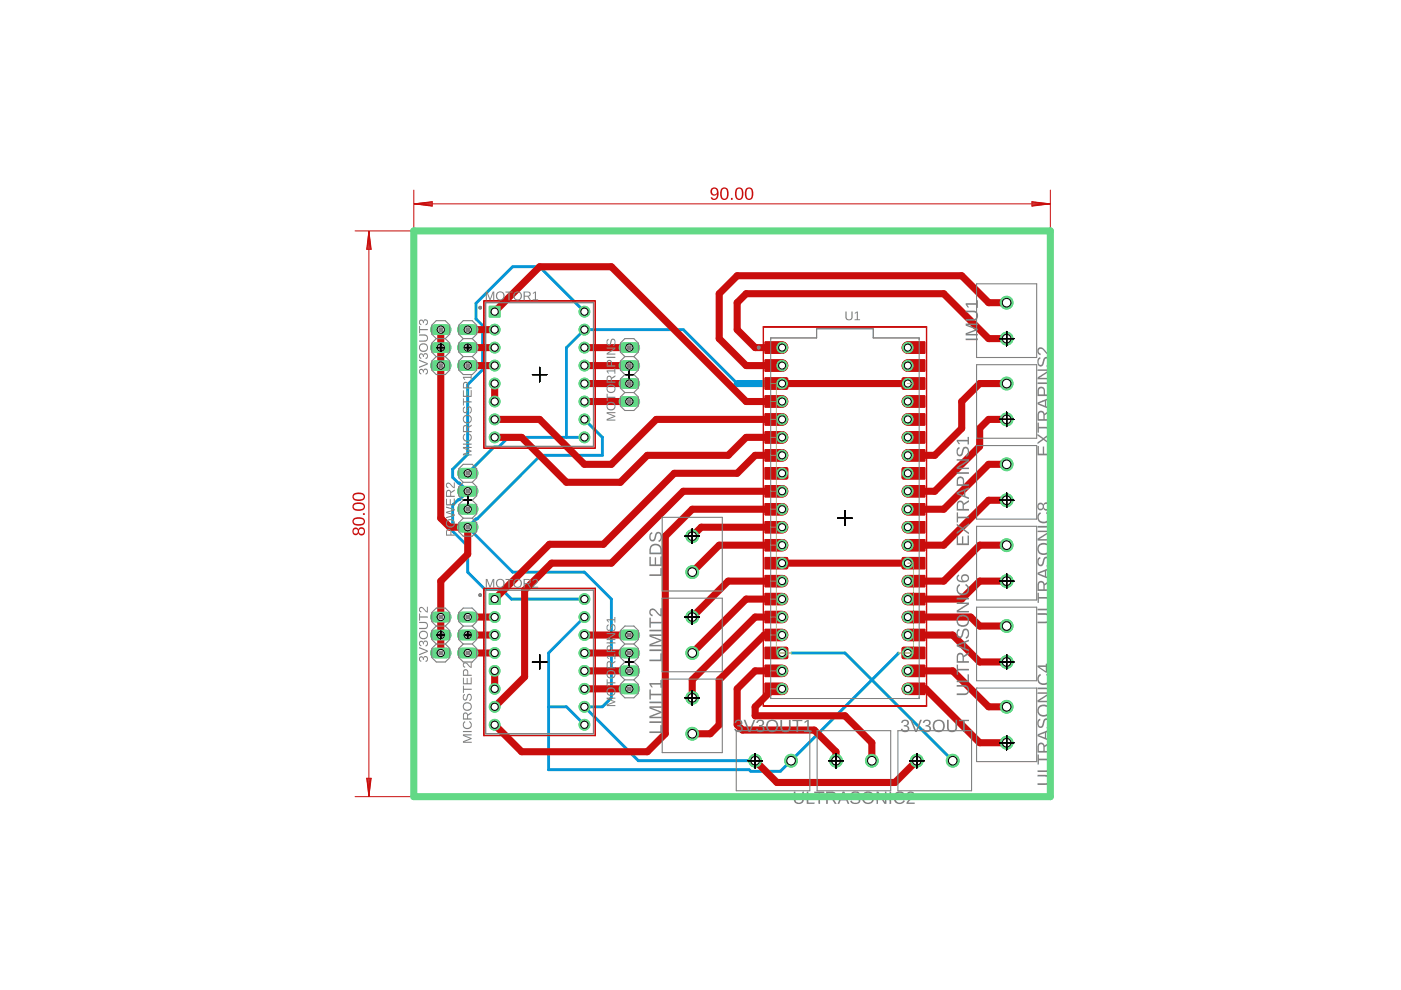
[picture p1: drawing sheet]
<svg xmlns="http://www.w3.org/2000/svg" width="297mm" height="210mm" viewBox="0 0 297 210" stroke-linecap="round" stroke-linejoin="round" font-family="sans-serif">
<g fill="none" stroke="#000" stroke-width=".21">
<path d="M92.6 73.7h1.7M93.5 72.9v1.6M98.6 73.7h1.1M99.2 73.2v1M112.9 79.4h3M114.4 77.9v3M132.6 79.4h1.7M133.4 78.6v1.6M211.9 71.8h3M213.4 70.3v3M211.9 88.9h3M213.4 87.4v3"/>
<path d="M98.4 106.1h1.6M99.2 105.3v1.6M145.2 113.7h3.1M146.8 112.2v3M177.6 109.9h3.1M179.2 108.4v3M211.9 106.1h3M213.4 104.5v3.1M92.6 134.6h1.7M93.5 133.8v1.6M98.6 134.6h1.1M99.2 134.1v1"/>
<path d="M114.4 138.8v3.1M133.4 139.5v1.7M145.2 130.8h3.1M146.8 129.3v3.1M211.9 123.2h3M213.4 121.7v3M213.4 138.8v3.1M112.9 140.4h3M132.6 140.4h1.7M145.2 148h3.1M146.8 146.4v3.1M160.1 159.8v3"/>
<path d="M177.2 159.8v3M194.4 159.8v3M211.9 157.5h3M211.9 140.4h3M213.4 156v3M158.6 161.3h3M175.7 161.3h3.1M192.8 161.3h3.1"/>
</g>
<path d="M123.9 66.1l-9.5-9.5h-5.7l-7.8 7.7v3.3l1.4 1.4v9.4l-3.1 3.1v14.8l-3.2 3.2v1.7l3.2 3-3.2 2.9v5.5l3.2 3.2v5.5l3.6 3.7h3.6l2 2h15.5M123.9 92.7h-16.1l-2.1 2.1h-1l-5.5 5.6M123.9 88.9l3.8 3.8v3.8h-13.1l-13.4 13.5h-.3l-1.7 1.8 9.5 9.5h15.2l5.7 5.7v21l-1.9 1.9h-3.8l11.4 11.4h24.8M156.3 81.3l-11.4-11.4h-21l-3.8 3.8v19M123.9 130.8l-7.6 7.7v24.7h42.5l.4 .3h6.3l24.9-25M167.9 138.5h11.3l22.8 22.8M116.3 149.9h3.8l3.8 3.8" fill="none" stroke="#0696d7" stroke-width=".61"/>
<path d="M156.3 81.3h7" fill="none" stroke="#0696d7" stroke-width="1.5"/>
<circle cx="165.8" cy="73.7" r="1.12" fill="#62d987" stroke="#62d987" stroke-width=".21"/>
<circle cx="165.8" cy="73.7" r=".74" fill="#fff" stroke="#000" stroke-width=".21"/>
<circle cx="165.8" cy="77.5" r="1.12" fill="#62d987" stroke="#62d987" stroke-width=".21"/>
<circle cx="165.8" cy="77.5" r=".74" fill="#fff" stroke="#000" stroke-width=".21"/>
<circle cx="165.8" cy="96.5" r="1.12" fill="#62d987" stroke="#62d987" stroke-width=".21"/>
<circle cx="165.8" cy="96.5" r=".74" fill="#fff" stroke="#000" stroke-width=".21"/>
<circle cx="165.8" cy="100.4" r="1.12" fill="#62d987" stroke="#62d987" stroke-width=".21"/>
<circle cx="165.8" cy="100.4" r=".74" fill="#fff" stroke="#000" stroke-width=".21"/>
<circle cx="165.8" cy="81.3" r="1.12" fill="#62d987" stroke="#62d987" stroke-width=".21"/>
<circle cx="165.8" cy="81.3" r=".74" fill="#fff" stroke="#000" stroke-width=".21"/>
<circle cx="165.8" cy="85.1" r="1.12" fill="#62d987" stroke="#62d987" stroke-width=".21"/>
<circle cx="165.8" cy="85.1" r=".74" fill="#fff" stroke="#000" stroke-width=".21"/>
<circle cx="165.8" cy="92.7" r="1.12" fill="#62d987" stroke="#62d987" stroke-width=".21"/>
<circle cx="165.8" cy="92.7" r=".74" fill="#fff" stroke="#000" stroke-width=".21"/>
<circle cx="165.8" cy="88.9" r="1.12" fill="#62d987" stroke="#62d987" stroke-width=".21"/>
<circle cx="165.8" cy="88.9" r=".74" fill="#fff" stroke="#000" stroke-width=".21"/>
<circle cx="165.8" cy="104.2" r="1.12" fill="#62d987" stroke="#62d987" stroke-width=".21"/>
<circle cx="165.8" cy="104.2" r=".74" fill="#fff" stroke="#000" stroke-width=".21"/>
<circle cx="165.8" cy="108" r="1.12" fill="#62d987" stroke="#62d987" stroke-width=".21"/>
<circle cx="165.8" cy="108" r=".74" fill="#fff" stroke="#000" stroke-width=".21"/>
<circle cx="165.8" cy="111.8" r="1.12" fill="#62d987" stroke="#62d987" stroke-width=".21"/>
<circle cx="165.8" cy="111.8" r=".74" fill="#fff" stroke="#000" stroke-width=".21"/>
<circle cx="165.8" cy="115.6" r="1.12" fill="#62d987" stroke="#62d987" stroke-width=".21"/>
<circle cx="165.8" cy="115.6" r=".74" fill="#fff" stroke="#000" stroke-width=".21"/>
<circle cx="165.8" cy="119.4" r="1.12" fill="#62d987" stroke="#62d987" stroke-width=".21"/>
<circle cx="165.8" cy="119.4" r=".74" fill="#fff" stroke="#000" stroke-width=".21"/>
<circle cx="165.8" cy="123.2" r="1.12" fill="#62d987" stroke="#62d987" stroke-width=".21"/>
<circle cx="165.8" cy="123.2" r=".74" fill="#fff" stroke="#000" stroke-width=".21"/>
<circle cx="165.8" cy="127" r="1.12" fill="#62d987" stroke="#62d987" stroke-width=".21"/>
<circle cx="165.8" cy="127" r=".74" fill="#fff" stroke="#000" stroke-width=".21"/>
<circle cx="165.8" cy="130.8" r="1.12" fill="#62d987" stroke="#62d987" stroke-width=".21"/>
<circle cx="165.8" cy="130.8" r=".74" fill="#fff" stroke="#000" stroke-width=".21"/>
<circle cx="165.8" cy="134.6" r="1.12" fill="#62d987" stroke="#62d987" stroke-width=".21"/>
<circle cx="165.8" cy="134.6" r=".74" fill="#fff" stroke="#000" stroke-width=".21"/>
<circle cx="165.8" cy="138.5" r="1.12" fill="#62d987" stroke="#62d987" stroke-width=".21"/>
<circle cx="165.8" cy="138.5" r=".74" fill="#fff" stroke="#000" stroke-width=".21"/>
<circle cx="165.8" cy="142.2" r="1.12" fill="#62d987" stroke="#62d987" stroke-width=".21"/>
<circle cx="165.8" cy="142.2" r=".74" fill="#fff" stroke="#000" stroke-width=".21"/>
<circle cx="165.8" cy="146.1" r="1.12" fill="#62d987" stroke="#62d987" stroke-width=".21"/>
<circle cx="165.8" cy="146.1" r=".74" fill="#fff" stroke="#000" stroke-width=".21"/>
<circle cx="192.5" cy="146.1" r="1.12" fill="#62d987" stroke="#62d987" stroke-width=".21"/>
<circle cx="192.5" cy="146.1" r=".74" fill="#fff" stroke="#000" stroke-width=".21"/>
<circle cx="192.5" cy="142.2" r="1.12" fill="#62d987" stroke="#62d987" stroke-width=".21"/>
<circle cx="192.5" cy="142.2" r=".74" fill="#fff" stroke="#000" stroke-width=".21"/>
<circle cx="192.5" cy="138.5" r="1.12" fill="#62d987" stroke="#62d987" stroke-width=".21"/>
<circle cx="192.5" cy="138.5" r=".74" fill="#fff" stroke="#000" stroke-width=".21"/>
<circle cx="192.5" cy="134.6" r="1.12" fill="#62d987" stroke="#62d987" stroke-width=".21"/>
<circle cx="192.5" cy="134.6" r=".74" fill="#fff" stroke="#000" stroke-width=".21"/>
<circle cx="192.5" cy="130.8" r="1.12" fill="#62d987" stroke="#62d987" stroke-width=".21"/>
<circle cx="192.5" cy="130.8" r=".74" fill="#fff" stroke="#000" stroke-width=".21"/>
<circle cx="192.5" cy="127" r="1.12" fill="#62d987" stroke="#62d987" stroke-width=".21"/>
<circle cx="192.5" cy="127" r=".74" fill="#fff" stroke="#000" stroke-width=".21"/>
<circle cx="192.5" cy="123.2" r="1.12" fill="#62d987" stroke="#62d987" stroke-width=".21"/>
<circle cx="192.5" cy="123.2" r=".74" fill="#fff" stroke="#000" stroke-width=".21"/>
<circle cx="192.5" cy="119.4" r="1.12" fill="#62d987" stroke="#62d987" stroke-width=".21"/>
<circle cx="192.5" cy="119.4" r=".74" fill="#fff" stroke="#000" stroke-width=".21"/>
<circle cx="192.5" cy="115.6" r="1.12" fill="#62d987" stroke="#62d987" stroke-width=".21"/>
<circle cx="192.5" cy="115.6" r=".74" fill="#fff" stroke="#000" stroke-width=".21"/>
<circle cx="192.5" cy="111.8" r="1.12" fill="#62d987" stroke="#62d987" stroke-width=".21"/>
<circle cx="192.5" cy="111.8" r=".74" fill="#fff" stroke="#000" stroke-width=".21"/>
<circle cx="192.5" cy="108" r="1.12" fill="#62d987" stroke="#62d987" stroke-width=".21"/>
<circle cx="192.5" cy="108" r=".74" fill="#fff" stroke="#000" stroke-width=".21"/>
<circle cx="192.5" cy="104.2" r="1.12" fill="#62d987" stroke="#62d987" stroke-width=".21"/>
<circle cx="192.5" cy="104.2" r=".74" fill="#fff" stroke="#000" stroke-width=".21"/>
<circle cx="192.5" cy="100.4" r="1.12" fill="#62d987" stroke="#62d987" stroke-width=".21"/>
<circle cx="192.5" cy="100.4" r=".74" fill="#fff" stroke="#000" stroke-width=".21"/>
<circle cx="192.5" cy="96.5" r="1.12" fill="#62d987" stroke="#62d987" stroke-width=".21"/>
<circle cx="192.5" cy="96.5" r=".74" fill="#fff" stroke="#000" stroke-width=".21"/>
<circle cx="192.5" cy="92.7" r="1.12" fill="#62d987" stroke="#62d987" stroke-width=".21"/>
<circle cx="192.5" cy="92.7" r=".74" fill="#fff" stroke="#000" stroke-width=".21"/>
<circle cx="192.5" cy="88.9" r="1.12" fill="#62d987" stroke="#62d987" stroke-width=".21"/>
<circle cx="192.5" cy="88.9" r=".74" fill="#fff" stroke="#000" stroke-width=".21"/>
<circle cx="192.5" cy="85.1" r="1.12" fill="#62d987" stroke="#62d987" stroke-width=".21"/>
<circle cx="192.5" cy="85.1" r=".74" fill="#fff" stroke="#000" stroke-width=".21"/>
<circle cx="192.5" cy="81.3" r="1.12" fill="#62d987" stroke="#62d987" stroke-width=".21"/>
<circle cx="192.5" cy="81.3" r=".74" fill="#fff" stroke="#000" stroke-width=".21"/>
<circle cx="192.5" cy="77.5" r="1.12" fill="#62d987" stroke="#62d987" stroke-width=".21"/>
<circle cx="192.5" cy="77.5" r=".74" fill="#fff" stroke="#000" stroke-width=".21"/>
<circle cx="192.5" cy="73.7" r="1.12" fill="#62d987" stroke="#62d987" stroke-width=".21"/>
<circle cx="192.5" cy="73.7" r=".74" fill="#fff" stroke="#000" stroke-width=".21"/>
<path d="M177.2 159.8v3M175.7 161.3h3.1" fill="none" stroke="#000" stroke-width=".21"/>
<circle cx="177.2" cy="161.3" r="1.35" fill="#62d987" stroke="#62d987" stroke-width=".21"/>
<circle cx="177.2" cy="161.3" r=".91" fill="#fff" stroke="#000" stroke-width=".21"/>
<circle cx="184.8" cy="161.3" r="1.35" fill="#62d987" stroke="#62d987" stroke-width=".21"/>
<circle cx="184.8" cy="161.3" r=".91" fill="#fff" stroke="#000" stroke-width=".21"/>
<path d="M211.9 157.5h3M213.4 156v3" fill="none" stroke="#000" stroke-width=".21"/>
<circle cx="213.4" cy="157.5" r="1.35" fill="#62d987" stroke="#62d987" stroke-width=".21"/>
<circle cx="213.4" cy="157.5" r=".91" fill="#fff" stroke="#000" stroke-width=".21"/>
<circle cx="213.4" cy="149.9" r="1.35" fill="#62d987" stroke="#62d987" stroke-width=".21"/>
<circle cx="213.4" cy="149.9" r=".91" fill="#fff" stroke="#000" stroke-width=".21"/>
<path d="M213.4 138.8v3.1M211.9 140.4h3" fill="none" stroke="#000" stroke-width=".21"/>
<circle cx="213.4" cy="140.4" r="1.35" fill="#62d987" stroke="#62d987" stroke-width=".21"/>
<circle cx="213.4" cy="140.4" r=".91" fill="#fff" stroke="#000" stroke-width=".21"/>
<circle cx="213.4" cy="132.7" r="1.35" fill="#62d987" stroke="#62d987" stroke-width=".21"/>
<circle cx="213.4" cy="132.7" r=".91" fill="#fff" stroke="#000" stroke-width=".21"/>
<path d="M211.9 123.2h3M213.4 121.7v3" fill="none" stroke="#000" stroke-width=".21"/>
<circle cx="213.4" cy="123.2" r="1.35" fill="#62d987" stroke="#62d987" stroke-width=".21"/>
<circle cx="213.4" cy="123.2" r=".91" fill="#fff" stroke="#000" stroke-width=".21"/>
<circle cx="213.4" cy="115.6" r="1.35" fill="#62d987" stroke="#62d987" stroke-width=".21"/>
<circle cx="213.4" cy="115.6" r=".91" fill="#fff" stroke="#000" stroke-width=".21"/>
<path d="M211.9 71.8h3M213.4 70.3v3" fill="none" stroke="#000" stroke-width=".21"/>
<circle cx="213.4" cy="71.8" r="1.35" fill="#62d987" stroke="#62d987" stroke-width=".21"/>
<circle cx="213.4" cy="71.8" r=".91" fill="#fff" stroke="#000" stroke-width=".21"/>
<circle cx="213.4" cy="64.2" r="1.35" fill="#62d987" stroke="#62d987" stroke-width=".21"/>
<circle cx="213.4" cy="64.2" r=".91" fill="#fff" stroke="#000" stroke-width=".21"/>
<path d="M132.6 79.4h1.7M133.4 78.6v1.6" fill="none" stroke="#000" stroke-width=".21"/>
<path d="M132.3 73.7h2.3" fill="none" stroke="#62d987" stroke-width="2.3"/>
<circle cx="133.4" cy="73.7" r=".76" fill="#fff" stroke="#000" stroke-width=".21"/>
<path d="M132.3 77.5h2.3" fill="none" stroke="#62d987" stroke-width="2.3"/>
<circle cx="133.4" cy="77.5" r=".76" fill="#fff" stroke="#000" stroke-width=".21"/>
<path d="M132.3 81.3h2.3" fill="none" stroke="#62d987" stroke-width="2.3"/>
<circle cx="133.4" cy="81.3" r=".76" fill="#fff" stroke="#000" stroke-width=".21"/>
<path d="M132.3 85.1h2.3" fill="none" stroke="#62d987" stroke-width="2.3"/>
<circle cx="133.4" cy="85.1" r=".76" fill="#fff" stroke="#000" stroke-width=".21"/>
<path d="M112.9 79.4h3M114.4 77.9v3" fill="none" stroke="#000" stroke-width=".21"/>
<path d="M103.7 64.9h2.3v2.3h-2.3z" fill="#62d987" stroke="#62d987" stroke-width=".21"/>
<circle cx="104.9" cy="66.1" r=".76" fill="#fff" stroke="#000" stroke-width=".21"/>
<circle cx="104.9" cy="69.9" r="1.14" fill="#62d987" stroke="#62d987" stroke-width=".21"/>
<circle cx="104.9" cy="69.9" r=".76" fill="#fff" stroke="#000" stroke-width=".21"/>
<circle cx="104.9" cy="73.7" r="1.14" fill="#62d987" stroke="#62d987" stroke-width=".21"/>
<circle cx="104.9" cy="73.7" r=".76" fill="#fff" stroke="#000" stroke-width=".21"/>
<circle cx="104.9" cy="77.5" r="1.14" fill="#62d987" stroke="#62d987" stroke-width=".21"/>
<circle cx="104.9" cy="77.5" r=".76" fill="#fff" stroke="#000" stroke-width=".21"/>
<circle cx="104.9" cy="81.3" r="1.14" fill="#62d987" stroke="#62d987" stroke-width=".21"/>
<circle cx="104.9" cy="81.3" r=".76" fill="#fff" stroke="#000" stroke-width=".21"/>
<circle cx="104.9" cy="85.1" r="1.14" fill="#62d987" stroke="#62d987" stroke-width=".21"/>
<circle cx="104.9" cy="85.1" r=".76" fill="#fff" stroke="#000" stroke-width=".21"/>
<circle cx="104.9" cy="88.9" r="1.14" fill="#62d987" stroke="#62d987" stroke-width=".21"/>
<circle cx="104.9" cy="88.9" r=".76" fill="#fff" stroke="#000" stroke-width=".21"/>
<circle cx="104.9" cy="92.7" r="1.14" fill="#62d987" stroke="#62d987" stroke-width=".21"/>
<circle cx="104.9" cy="92.7" r=".76" fill="#fff" stroke="#000" stroke-width=".21"/>
<circle cx="123.9" cy="92.7" r="1.14" fill="#62d987" stroke="#62d987" stroke-width=".21"/>
<circle cx="123.9" cy="92.7" r=".76" fill="#fff" stroke="#000" stroke-width=".21"/>
<circle cx="123.9" cy="88.9" r="1.14" fill="#62d987" stroke="#62d987" stroke-width=".21"/>
<circle cx="123.9" cy="88.9" r=".76" fill="#fff" stroke="#000" stroke-width=".21"/>
<circle cx="123.9" cy="85.1" r="1.14" fill="#62d987" stroke="#62d987" stroke-width=".21"/>
<circle cx="123.9" cy="85.1" r=".76" fill="#fff" stroke="#000" stroke-width=".21"/>
<circle cx="123.9" cy="81.3" r="1.14" fill="#62d987" stroke="#62d987" stroke-width=".21"/>
<circle cx="123.9" cy="81.3" r=".76" fill="#fff" stroke="#000" stroke-width=".21"/>
<circle cx="123.9" cy="77.5" r="1.14" fill="#62d987" stroke="#62d987" stroke-width=".21"/>
<circle cx="123.9" cy="77.5" r=".76" fill="#fff" stroke="#000" stroke-width=".21"/>
<circle cx="123.9" cy="73.7" r="1.14" fill="#62d987" stroke="#62d987" stroke-width=".21"/>
<circle cx="123.9" cy="73.7" r=".76" fill="#fff" stroke="#000" stroke-width=".21"/>
<circle cx="123.9" cy="69.9" r="1.14" fill="#62d987" stroke="#62d987" stroke-width=".21"/>
<circle cx="123.9" cy="69.9" r=".76" fill="#fff" stroke="#000" stroke-width=".21"/>
<circle cx="123.9" cy="66.1" r="1.14" fill="#62d987" stroke="#62d987" stroke-width=".21"/>
<circle cx="123.9" cy="66.1" r=".76" fill="#fff" stroke="#000" stroke-width=".21"/>
<path d="M114.4 138.8v3.1M112.9 140.4h3" fill="none" stroke="#000" stroke-width=".21"/>
<path d="M103.7 125.9h2.3v2.3h-2.3z" fill="#62d987" stroke="#62d987" stroke-width=".21"/>
<circle cx="104.9" cy="127" r=".76" fill="#fff" stroke="#000" stroke-width=".21"/>
<circle cx="104.9" cy="130.8" r="1.14" fill="#62d987" stroke="#62d987" stroke-width=".21"/>
<circle cx="104.9" cy="130.8" r=".76" fill="#fff" stroke="#000" stroke-width=".21"/>
<circle cx="104.9" cy="134.6" r="1.14" fill="#62d987" stroke="#62d987" stroke-width=".21"/>
<circle cx="104.9" cy="134.6" r=".76" fill="#fff" stroke="#000" stroke-width=".21"/>
<circle cx="104.9" cy="138.5" r="1.14" fill="#62d987" stroke="#62d987" stroke-width=".21"/>
<circle cx="104.9" cy="138.5" r=".76" fill="#fff" stroke="#000" stroke-width=".21"/>
<circle cx="104.9" cy="142.2" r="1.14" fill="#62d987" stroke="#62d987" stroke-width=".21"/>
<circle cx="104.9" cy="142.2" r=".76" fill="#fff" stroke="#000" stroke-width=".21"/>
<circle cx="104.9" cy="146.1" r="1.14" fill="#62d987" stroke="#62d987" stroke-width=".21"/>
<circle cx="104.9" cy="146.1" r=".76" fill="#fff" stroke="#000" stroke-width=".21"/>
<circle cx="104.9" cy="149.9" r="1.14" fill="#62d987" stroke="#62d987" stroke-width=".21"/>
<circle cx="104.9" cy="149.9" r=".76" fill="#fff" stroke="#000" stroke-width=".21"/>
<circle cx="104.9" cy="153.7" r="1.14" fill="#62d987" stroke="#62d987" stroke-width=".21"/>
<circle cx="104.9" cy="153.7" r=".76" fill="#fff" stroke="#000" stroke-width=".21"/>
<circle cx="123.9" cy="153.7" r="1.14" fill="#62d987" stroke="#62d987" stroke-width=".21"/>
<circle cx="123.9" cy="153.7" r=".76" fill="#fff" stroke="#000" stroke-width=".21"/>
<circle cx="123.9" cy="149.9" r="1.14" fill="#62d987" stroke="#62d987" stroke-width=".21"/>
<circle cx="123.9" cy="149.9" r=".76" fill="#fff" stroke="#000" stroke-width=".21"/>
<circle cx="123.9" cy="146.1" r="1.14" fill="#62d987" stroke="#62d987" stroke-width=".21"/>
<circle cx="123.9" cy="146.1" r=".76" fill="#fff" stroke="#000" stroke-width=".21"/>
<circle cx="123.9" cy="142.2" r="1.14" fill="#62d987" stroke="#62d987" stroke-width=".21"/>
<circle cx="123.9" cy="142.2" r=".76" fill="#fff" stroke="#000" stroke-width=".21"/>
<circle cx="123.9" cy="138.5" r="1.14" fill="#62d987" stroke="#62d987" stroke-width=".21"/>
<circle cx="123.9" cy="138.5" r=".76" fill="#fff" stroke="#000" stroke-width=".21"/>
<circle cx="123.9" cy="134.6" r="1.14" fill="#62d987" stroke="#62d987" stroke-width=".21"/>
<circle cx="123.9" cy="134.6" r=".76" fill="#fff" stroke="#000" stroke-width=".21"/>
<circle cx="123.9" cy="130.8" r="1.14" fill="#62d987" stroke="#62d987" stroke-width=".21"/>
<circle cx="123.9" cy="130.8" r=".76" fill="#fff" stroke="#000" stroke-width=".21"/>
<circle cx="123.9" cy="127" r="1.14" fill="#62d987" stroke="#62d987" stroke-width=".21"/>
<circle cx="123.9" cy="127" r=".76" fill="#fff" stroke="#000" stroke-width=".21"/>
<path d="M98.6 73.7h1.1M99.2 73.2v1" fill="none" stroke="#000" stroke-width=".21"/>
<path d="M98 69.9h2.3" fill="none" stroke="#62d987" stroke-width="2.3"/>
<circle cx="99.2" cy="69.9" r=".76" fill="#fff" stroke="#000" stroke-width=".21"/>
<path d="M98 73.7h2.3" fill="none" stroke="#62d987" stroke-width="2.3"/>
<circle cx="99.2" cy="73.7" r=".76" fill="#fff" stroke="#000" stroke-width=".21"/>
<path d="M98 77.5h2.3" fill="none" stroke="#62d987" stroke-width="2.3"/>
<circle cx="99.2" cy="77.5" r=".76" fill="#fff" stroke="#000" stroke-width=".21"/>
<path d="M98.6 134.6h1.1M99.2 134.1v1" fill="none" stroke="#000" stroke-width=".21"/>
<path d="M98 130.8h2.3" fill="none" stroke="#62d987" stroke-width="2.3"/>
<circle cx="99.2" cy="130.8" r=".76" fill="#fff" stroke="#000" stroke-width=".21"/>
<path d="M98 134.6h2.3" fill="none" stroke="#62d987" stroke-width="2.3"/>
<circle cx="99.2" cy="134.6" r=".76" fill="#fff" stroke="#000" stroke-width=".21"/>
<path d="M98 138.5h2.3" fill="none" stroke="#62d987" stroke-width="2.3"/>
<circle cx="99.2" cy="138.5" r=".76" fill="#fff" stroke="#000" stroke-width=".21"/>
<path d="M211.9 106.1h3M213.4 104.5v3.1" fill="none" stroke="#000" stroke-width=".21"/>
<circle cx="213.4" cy="106.1" r="1.35" fill="#62d987" stroke="#62d987" stroke-width=".21"/>
<circle cx="213.4" cy="106.1" r=".91" fill="#fff" stroke="#000" stroke-width=".21"/>
<circle cx="213.4" cy="98.4" r="1.35" fill="#62d987" stroke="#62d987" stroke-width=".21"/>
<circle cx="213.4" cy="98.4" r=".91" fill="#fff" stroke="#000" stroke-width=".21"/>
<path d="M211.9 88.9h3M213.4 87.4v3" fill="none" stroke="#000" stroke-width=".21"/>
<circle cx="213.4" cy="88.9" r="1.35" fill="#62d987" stroke="#62d987" stroke-width=".21"/>
<circle cx="213.4" cy="88.9" r=".91" fill="#fff" stroke="#000" stroke-width=".21"/>
<circle cx="213.4" cy="81.3" r="1.35" fill="#62d987" stroke="#62d987" stroke-width=".21"/>
<circle cx="213.4" cy="81.3" r=".91" fill="#fff" stroke="#000" stroke-width=".21"/>
<path d="M98.4 106.1h1.6M99.2 105.3v1.6" fill="none" stroke="#000" stroke-width=".21"/>
<path d="M98 111.8h2.3" fill="none" stroke="#62d987" stroke-width="2.3"/>
<circle cx="99.2" cy="111.8" r=".76" fill="#fff" stroke="#000" stroke-width=".21"/>
<path d="M98 108h2.3" fill="none" stroke="#62d987" stroke-width="2.3"/>
<circle cx="99.2" cy="108" r=".76" fill="#fff" stroke="#000" stroke-width=".21"/>
<path d="M98 104.2h2.3" fill="none" stroke="#62d987" stroke-width="2.3"/>
<circle cx="99.2" cy="104.2" r=".76" fill="#fff" stroke="#000" stroke-width=".21"/>
<path d="M98 100.4h2.3" fill="none" stroke="#62d987" stroke-width="2.3"/>
<circle cx="99.2" cy="100.4" r=".76" fill="#fff" stroke="#000" stroke-width=".21"/>
<path d="M145.2 148h3.1M146.8 146.4v3.1" fill="none" stroke="#000" stroke-width=".21"/>
<circle cx="146.8" cy="148" r="1.35" fill="#62d987" stroke="#62d987" stroke-width=".21"/>
<circle cx="146.8" cy="148" r=".91" fill="#fff" stroke="#000" stroke-width=".21"/>
<circle cx="146.8" cy="155.6" r="1.35" fill="#62d987" stroke="#62d987" stroke-width=".21"/>
<circle cx="146.8" cy="155.6" r=".91" fill="#fff" stroke="#000" stroke-width=".21"/>
<path d="M145.2 130.8h3.1M146.8 129.3v3.1" fill="none" stroke="#000" stroke-width=".21"/>
<circle cx="146.8" cy="130.8" r="1.35" fill="#62d987" stroke="#62d987" stroke-width=".21"/>
<circle cx="146.8" cy="130.8" r=".91" fill="#fff" stroke="#000" stroke-width=".21"/>
<circle cx="146.8" cy="138.5" r="1.35" fill="#62d987" stroke="#62d987" stroke-width=".21"/>
<circle cx="146.8" cy="138.5" r=".91" fill="#fff" stroke="#000" stroke-width=".21"/>
<path d="M145.2 113.7h3.1M146.8 112.2v3" fill="none" stroke="#000" stroke-width=".21"/>
<circle cx="146.8" cy="113.7" r="1.35" fill="#62d987" stroke="#62d987" stroke-width=".21"/>
<circle cx="146.8" cy="113.7" r=".91" fill="#fff" stroke="#000" stroke-width=".21"/>
<circle cx="146.8" cy="121.3" r="1.35" fill="#62d987" stroke="#62d987" stroke-width=".21"/>
<circle cx="146.8" cy="121.3" r=".91" fill="#fff" stroke="#000" stroke-width=".21"/>
<path d="M194.4 159.8v3M192.8 161.3h3.1" fill="none" stroke="#000" stroke-width=".21"/>
<circle cx="194.4" cy="161.3" r="1.35" fill="#62d987" stroke="#62d987" stroke-width=".21"/>
<circle cx="194.4" cy="161.3" r=".91" fill="#fff" stroke="#000" stroke-width=".21"/>
<circle cx="202" cy="161.3" r="1.35" fill="#62d987" stroke="#62d987" stroke-width=".21"/>
<circle cx="202" cy="161.3" r=".91" fill="#fff" stroke="#000" stroke-width=".21"/>
<path d="M160.1 159.8v3M158.6 161.3h3" fill="none" stroke="#000" stroke-width=".21"/>
<circle cx="160.1" cy="161.3" r="1.35" fill="#62d987" stroke="#62d987" stroke-width=".21"/>
<circle cx="160.1" cy="161.3" r=".91" fill="#fff" stroke="#000" stroke-width=".21"/>
<circle cx="167.7" cy="161.3" r="1.35" fill="#62d987" stroke="#62d987" stroke-width=".21"/>
<circle cx="167.7" cy="161.3" r=".91" fill="#fff" stroke="#000" stroke-width=".21"/>
<path d="M133.4 139.5v1.7M132.6 140.4h1.7" fill="none" stroke="#000" stroke-width=".21"/>
<path d="M132.3 134.6h2.3" fill="none" stroke="#62d987" stroke-width="2.3"/>
<circle cx="133.4" cy="134.6" r=".76" fill="#fff" stroke="#000" stroke-width=".21"/>
<path d="M132.3 138.5h2.3" fill="none" stroke="#62d987" stroke-width="2.3"/>
<circle cx="133.4" cy="138.5" r=".76" fill="#fff" stroke="#000" stroke-width=".21"/>
<path d="M132.3 142.2h2.3" fill="none" stroke="#62d987" stroke-width="2.3"/>
<circle cx="133.4" cy="142.2" r=".76" fill="#fff" stroke="#000" stroke-width=".21"/>
<path d="M132.3 146h2.3" fill="none" stroke="#62d987" stroke-width="2.3"/>
<circle cx="133.4" cy="146.1" r=".76" fill="#fff" stroke="#000" stroke-width=".21"/>
<path d="M92.6 73.7h1.7M93.5 72.9v1.6" fill="none" stroke="#000" stroke-width=".21"/>
<path d="M92.3 77.5h2.3" fill="none" stroke="#62d987" stroke-width="2.3"/>
<circle cx="93.5" cy="77.5" r=".76" fill="#fff" stroke="#000" stroke-width=".21"/>
<path d="M92.3 73.7h2.3" fill="none" stroke="#62d987" stroke-width="2.3"/>
<circle cx="93.5" cy="73.7" r=".76" fill="#fff" stroke="#000" stroke-width=".21"/>
<path d="M92.3 69.9h2.3" fill="none" stroke="#62d987" stroke-width="2.3"/>
<circle cx="93.5" cy="69.9" r=".76" fill="#fff" stroke="#000" stroke-width=".21"/>
<path d="M92.6 134.6h1.7M93.5 133.8v1.6" fill="none" stroke="#000" stroke-width=".21"/>
<path d="M92.3 138.5h2.3" fill="none" stroke="#62d987" stroke-width="2.3"/>
<circle cx="93.5" cy="138.5" r=".76" fill="#fff" stroke="#000" stroke-width=".21"/>
<path d="M92.3 134.6h2.3" fill="none" stroke="#62d987" stroke-width="2.3"/>
<circle cx="93.5" cy="134.6" r=".76" fill="#fff" stroke="#000" stroke-width=".21"/>
<path d="M92.3 130.8h2.3" fill="none" stroke="#62d987" stroke-width="2.3"/>
<circle cx="93.5" cy="130.8" r=".76" fill="#fff" stroke="#000" stroke-width=".21"/>
<g fill="none" stroke="#c90d0c" stroke-width=".21">
<path d="M75.3 49h12.4M78.2 49.1v119.7M78.2 49.1l.5 3.8h-1zM78.2 49.1l-.2 3.8M78.2 49.1l.2 3.8M78.2 49.1l-.4 3.8M78.2 49.1l.4 3.8M75.3 168.9h12.4M77.7 165h1l-.5 3.8zM77.8 165l.4 3.8M78 165l.2 3.8M78.4 165l-.2 3.8"/>
<path d="M78.6 165l-.4 3.8"/>
</g>
<path d="M74.9 112.1a.63 .63 0 0 1 1.1 .2 .76 .76 0 0 1 1-.5 .76 .76 0 0 1 .4 1.1 .7 .7 0 0 1-.7 .7 .7 .7 0 0 1-.7-.6 .69 .69 0 0 1-1 .4 .69 .69 0 0 1-.3-1zM74.9 112.7a.5 .5 0 0 0 1 0 .5 .5 0 0 0-1 0zM76.1 112.6a.53 .53 0 0 0 1 0 .53 .53 0 0 0-1 0zM74.9 110.1a1.79 1.79 0 0 1 2.5 .2 1.01 1.01 0 0 1-1.3 1.2 .99 .99 0 0 1-1.1-.3 .99 .99 0 0 1-.1-1.1zM75.1 110.2l-.1 .5a1.58 1.58 0 0 0 2.1 0v-.1a1.19 1.19 0 0 0-1.7-.5zM76.9 108.8h.5v.4h-.5zM74.9 106.9a1.79 1.79 0 0 1 2.5 .3 1.01 1.01 0 0 1-1.3 1.1 .99 .99 0 0 1-1.1-.3 .99 .99 0 0 1-.1-1.1zM75.1 107.1l-.1 .5a1.58 1.58 0 0 0 2.1 0v-.2a1.19 1.19 0 0 0-1.7-.5zM74.9 104.8a1.79 1.79 0 0 1 2.5 .3 1.01 1.01 0 0 1-1.3 1.1 .99 .99 0 0 1-1.1-.3 .99 .99 0 0 1-.1-1.1zM75.1 105l-.1 .5a1.58 1.58 0 0 0 2.1 0v-.2a1.19 1.19 0 0 0-1.7-.5z" fill="#c90d0c"/>
<g fill="none" stroke="#c90d0c" stroke-width=".21">
<path d="M87.7 40.3v8.7M87.8 43.2h134.8M87.8 43.2l3.8-.4v.9zM87.8 43.2l3.8 .2M87.8 43.2l3.8 .4M91.6 43l-3.8 .2M91.6 42.8l-3.8 .4M218.8 42.8l3.8 .4-3.8 .5zM218.8 43l3.8 .2M218.8 42.8l3.8 .4M222.6 43.2l-3.8 .2M222.6 43.2l-3.8 .4"/>
<path d="M222.7 40.3v8.7"/>
</g>
<path d="M150.8 40a.95 .95 0 0 1 1.2-.1 .95 .95 0 0 1 .4 1.1 1 1 0 0 1-.4 1.2 1 1 0 0 1-1.2 0l-.1-.3 .3-.1a.55 .55 0 0 0 .7 .3 .55 .55 0 0 0 .3-.7v-.3a.83 .83 0 0 1-1.2 .1 .83 .83 0 0 1 0-1.2zM150.9 40.6a.57 .57 0 0 0 1.1 0 .57 .57 0 0 0-1.1 0zM153.1 39.9a.97 .97 0 0 1 1.1 .1 .97 .97 0 0 1 .3 1.1 .95 .95 0 0 1-.4 1.1 .95 .95 0 0 1-1.2-.1 2.12 2.12 0 0 1 .2-2.2zM153.3 40.1a1.75 1.75 0 0 0 .1 2h.2a1.19 1.19 0 0 0 .5-1.6l-.3-.5zM155 42h.3v.4h-.3zM156.2 39.9a.97 .97 0 0 1 1.1 .1 .97 .97 0 0 1 .3 1.1 .95 .95 0 0 1-.3 1.1 .95 .95 0 0 1-1.3-.1 2.12 2.12 0 0 1 .2-2.2zM156.4 40.1a1.75 1.75 0 0 0 .1 2h.2a1.19 1.19 0 0 0 .5-1.6l-.3-.5zM158.3 39.9a.97 .97 0 0 1 1.1 .1 .97 .97 0 0 1 .3 1.1 .95 .95 0 0 1-.3 1.1 .95 .95 0 0 1-1.3-.1 2.12 2.12 0 0 1 .2-2.2zM158.5 40.1a1.75 1.75 0 0 0 .1 2h.2a1.19 1.19 0 0 0 .5-1.6l-.3-.5z" fill="#c90d0c"/>
<g fill="none" stroke="#000" stroke-width=".21">
<path d="M92.6 73.7h1.7M93.5 72.9v1.6M98.6 73.7h1.1M99.2 73.2v1M112.9 79.4h3M114.4 77.9v3M132.6 79.4h1.7M133.4 78.6v1.6M211.9 71.8h3M213.4 70.3v3M211.9 88.9h3M213.4 87.4v3"/>
<path d="M98.4 106.1h1.6M99.2 105.3v1.6M145.2 113.7h3.1M146.8 112.2v3M177.6 109.9h3.1M179.2 108.4v3M211.9 106.1h3M213.4 104.5v3.1M92.6 134.6h1.7M93.5 133.8v1.6M98.6 134.6h1.1M99.2 134.1v1"/>
<path d="M114.4 138.8v3.1M133.4 139.5v1.7M145.2 130.8h3.1M146.8 129.3v3.1M211.9 123.2h3M213.4 121.7v3M213.4 138.8v3.1M112.9 140.4h3M132.6 140.4h1.7M145.2 148h3.1M146.8 146.4v3.1M160.1 159.8v3"/>
<path d="M177.2 159.8v3M194.4 159.8v3M211.9 157.5h3M211.9 140.4h3M213.4 156v3M158.6 161.3h3M175.7 161.3h3.1M192.8 161.3h3.1"/>
</g>
<g fill="#c90d0c" stroke="#c90d0c" stroke-width=".21">
<path d="M162.2 103h3.6a1.21 1.21 0 0 1 1.2 1.2 1.21 1.21 0 0 1-1.2 1.2h-3.6z" fill-rule="evenodd"/>
<path d="M162.2 106.8h3.6a1.21 1.21 0 0 1 1.2 1.2 1.21 1.21 0 0 1-1.2 1.2h-3.6z" fill-rule="evenodd"/>
<path d="M162.2 110.6h3.6a1.21 1.21 0 0 1 1.2 1.2 1.21 1.21 0 0 1-1.2 1.2h-3.6z" fill-rule="evenodd"/>
<path d="M162.2 114.4h3.6a1.21 1.21 0 0 1 1.2 1.2 1.21 1.21 0 0 1-1.2 1.2h-3.6z" fill-rule="evenodd"/>
<path d="M162.2 122h3.6a1.21 1.21 0 0 1 1.2 1.2 1.21 1.21 0 0 1-1.2 1.2h-3.6z" fill-rule="evenodd"/>
<path d="M162.2 125.8h3.6a1.21 1.21 0 0 1 1.2 1.2 1.21 1.21 0 0 1-1.2 1.2h-3.6z" fill-rule="evenodd"/>
<path d="M162.2 129.6h3.6a1.21 1.21 0 0 1 1.2 1.2 1.21 1.21 0 0 1-1.2 1.2h-3.6z" fill-rule="evenodd"/>
<path d="M162.2 133.4h3.6a1.21 1.21 0 0 1 1.2 1.2 1.21 1.21 0 0 1-1.2 1.2h-3.6z" fill-rule="evenodd"/>
<path d="M162.2 141h3.6a1.21 1.21 0 0 1 1.2 1.3 1.21 1.21 0 0 1-1.2 1.2h-3.6z" fill-rule="evenodd"/>
<path d="M162.2 144.9h3.6a1.21 1.21 0 0 1 1.2 1.2 1.21 1.21 0 0 1-1.2 1.2h-3.6z" fill-rule="evenodd"/>
<path d="M162.2 80.1h4.7l.1 .3v2l-.3 .1h-4.5z" fill-rule="evenodd"/>
<path d="M162.2 99.1l4.7 .1 .1 .3v1.9l-.3 .2h-4.5z" fill-rule="evenodd"/>
<path d="M162.2 118.2h4.7l.1 .3v2l-.3 .1h-4.5z" fill-rule="evenodd"/>
<path d="M162.2 137.2l4.7 .1 .1 .2v2l-.3 .1h-4.5z" fill-rule="evenodd"/>
<path d="M162.2 76.3h3.6a1.21 1.21 0 0 1 1.2 1.2 1.21 1.21 0 0 1-1.2 1.2h-3.6z" fill-rule="evenodd"/>
<path d="M162.2 83.9h3.6a1.21 1.21 0 0 1 1.2 1.2 1.21 1.21 0 0 1-1.2 1.2h-3.6z" fill-rule="evenodd"/>
<path d="M162.2 87.7h3.6a1.21 1.21 0 0 1 1.2 1.2 1.21 1.21 0 0 1-1.2 1.2h-3.6z" fill-rule="evenodd"/>
<path d="M162.2 91.5h3.6a1.21 1.21 0 0 1 1.2 1.2 1.21 1.21 0 0 1-1.2 1.2h-3.6z" fill-rule="evenodd"/>
<path d="M162.2 95.3h3.6a1.21 1.21 0 0 1 1.2 1.2 1.21 1.21 0 0 1-1.2 1.3h-3.6z" fill-rule="evenodd"/>
<path d="M191.4 80.2l4.7-.1v2.4h-4.7l-.1-.3z" fill-rule="evenodd"/>
<path d="M191.6 76.7l.9-.4h3.6v2.4h-3.6a1.21 1.21 0 0 1-1.1-.7 1.21 1.21 0 0 1 .2-1.3z" fill-rule="evenodd"/>
<path d="M191.6 91.9l.9-.4h3.6v2.4h-3.6a1.21 1.21 0 0 1-1.1-.7 1.21 1.21 0 0 1 .2-1.3z" fill-rule="evenodd"/>
<path d="M191.6 110.9l.9-.3h3.6v2.4h-3.6a1.21 1.21 0 0 1-1.1-.8 1.21 1.21 0 0 1 .2-1.3z" fill-rule="evenodd"/>
<path d="M191.6 114.7l.9-.3h3.6v2.4h-3.6a1.21 1.21 0 0 1-1.1-.7 1.21 1.21 0 0 1 .2-1.4z" fill-rule="evenodd"/>
<path d="M191.4 118.3l4.7-.1v2.4h-4.7l-.1-.3z" fill-rule="evenodd"/>
<path d="M191.6 72.8l.9-.3h3.6v2.4h-3.6a1.21 1.21 0 0 1-1.1-.7 1.21 1.21 0 0 1 .2-1.4z" fill-rule="evenodd"/>
<path d="M191.6 84.3l.9-.4h3.6v2.4h-3.6a1.21 1.21 0 0 1-1.1-.7 1.21 1.21 0 0 1 .2-1.3z" fill-rule="evenodd"/>
<path d="M191.6 88.1l.9-.4h3.6v2.4h-3.6a1.21 1.21 0 0 1-1.1-.7 1.21 1.21 0 0 1 .2-1.3z" fill-rule="evenodd"/>
<path d="M191.6 95.7l.9-.4h3.6v2.5h-3.6a1.21 1.21 0 0 1-1.1-.8 1.21 1.21 0 0 1 .2-1.3z" fill-rule="evenodd"/>
<path d="M191.6 103.3l.9-.3h3.6v2.4h-3.6a1.21 1.21 0 0 1-1.1-.8 1.21 1.21 0 0 1 .2-1.3z" fill-rule="evenodd"/>
<path d="M191.6 107.1l.9-.3h3.6v2.4h-3.6a1.21 1.21 0 0 1-1.1-.8 1.21 1.21 0 0 1 .2-1.3z" fill-rule="evenodd"/>
<path d="M191.6 122.4l.9-.4h3.6v2.4h-3.6a1.21 1.21 0 0 1-1.1-.7 1.21 1.21 0 0 1 .2-1.3z" fill-rule="evenodd"/>
<path d="M191.6 126.2l.9-.4h3.6v2.4h-3.6a1.21 1.21 0 0 1-1.1-.7 1.21 1.21 0 0 1 .2-1.3z" fill-rule="evenodd"/>
<path d="M191.6 130l.9-.4h3.6v2.4h-3.6a1.21 1.21 0 0 1-1.1-.7 1.21 1.21 0 0 1 .2-1.3z" fill-rule="evenodd"/>
<path d="M191.6 133.8l.9-.4h3.6v2.4h-3.6a1.21 1.21 0 0 1-1.1-.7 1.21 1.21 0 0 1 .2-1.3z" fill-rule="evenodd"/>
<path d="M191.6 141.4l.9-.4h3.6v2.5h-3.6a1.21 1.21 0 0 1-1.1-.8 1.21 1.21 0 0 1 .2-1.3z" fill-rule="evenodd"/>
<path d="M191.6 145.2l.9-.3h3.6v2.4h-3.6a1.21 1.21 0 0 1-1.1-.8 1.21 1.21 0 0 1 .2-1.3z" fill-rule="evenodd"/>
<path d="M191.4 99.2l4.7-.1v2.5l-4.7-.1-.1-.2z" fill-rule="evenodd"/>
<path d="M191.4 137.3l4.7-.1v2.4h-4.7l-.1-.3z" fill-rule="evenodd"/>
<path d="M162.2 72.5h3.6a1.21 1.21 0 0 1 1.2 1.2 1.21 1.21 0 0 1-1.2 1.2h-3.6z" fill-rule="evenodd"/>
<path d="M162.2 72.5h3.6a1.21 1.21 0 0 1 1.2 1.2 1.21 1.21 0 0 1-1.2 1.2h-3.6z" fill-rule="evenodd"/>
<path d="M191.6 72.8l.9-.3h3.6v2.4h-3.6a1.21 1.21 0 0 1-1.1-.7 1.21 1.21 0 0 1 .2-1.4z" fill-rule="evenodd"/>
<path d="M191.4 80.2l4.7-.1v2.4h-4.7l-.1-.3z" fill-rule="evenodd"/>
<path d="M162.2 76.3h3.6a1.21 1.21 0 0 1 1.2 1.2 1.21 1.21 0 0 1-1.2 1.2h-3.6z" fill-rule="evenodd"/>
<path d="M162.2 83.9h3.6a1.21 1.21 0 0 1 1.2 1.2 1.21 1.21 0 0 1-1.2 1.2h-3.6z" fill-rule="evenodd"/>
<path d="M162.2 87.7h3.6a1.21 1.21 0 0 1 1.2 1.2 1.21 1.21 0 0 1-1.2 1.2h-3.6z" fill-rule="evenodd"/>
<path d="M162.2 91.5h3.6a1.21 1.21 0 0 1 1.2 1.2 1.21 1.21 0 0 1-1.2 1.2h-3.6z" fill-rule="evenodd"/>
<path d="M162.2 95.3h3.6a1.21 1.21 0 0 1 1.2 1.2 1.21 1.21 0 0 1-1.2 1.3h-3.6z" fill-rule="evenodd"/>
<path d="M162.2 103h3.6a1.21 1.21 0 0 1 1.2 1.2 1.21 1.21 0 0 1-1.2 1.2h-3.6z" fill-rule="evenodd"/>
<path d="M162.2 106.8h3.6a1.21 1.21 0 0 1 1.2 1.2 1.21 1.21 0 0 1-1.2 1.2h-3.6z" fill-rule="evenodd"/>
<path d="M162.2 110.6h3.6a1.21 1.21 0 0 1 1.2 1.2 1.21 1.21 0 0 1-1.2 1.2h-3.6z" fill-rule="evenodd"/>
<path d="M162.2 114.4h3.6a1.21 1.21 0 0 1 1.2 1.2 1.21 1.21 0 0 1-1.2 1.2h-3.6z" fill-rule="evenodd"/>
<path d="M162.2 122h3.6a1.21 1.21 0 0 1 1.2 1.2 1.21 1.21 0 0 1-1.2 1.2h-3.6z" fill-rule="evenodd"/>
<path d="M162.2 125.8h3.6a1.21 1.21 0 0 1 1.2 1.2 1.21 1.21 0 0 1-1.2 1.2h-3.6z" fill-rule="evenodd"/>
<path d="M162.2 129.6h3.6a1.21 1.21 0 0 1 1.2 1.2 1.21 1.21 0 0 1-1.2 1.2h-3.6z" fill-rule="evenodd"/>
<path d="M162.2 133.4h3.6a1.21 1.21 0 0 1 1.2 1.2 1.21 1.21 0 0 1-1.2 1.2h-3.6z" fill-rule="evenodd"/>
<path d="M162.2 141h3.6a1.21 1.21 0 0 1 1.2 1.3 1.21 1.21 0 0 1-1.2 1.2h-3.6z" fill-rule="evenodd"/>
<path d="M162.2 144.9h3.6a1.21 1.21 0 0 1 1.2 1.2 1.21 1.21 0 0 1-1.2 1.2h-3.6z" fill-rule="evenodd"/>
<path d="M162.2 80.1h4.7l.1 .3v2l-.3 .1h-4.5z" fill-rule="evenodd"/>
<path d="M162.2 99.1l4.7 .1 .1 .3v1.9l-.3 .2h-4.5z" fill-rule="evenodd"/>
<path d="M162.2 118.2h4.7l.1 .3v2l-.3 .1h-4.5z" fill-rule="evenodd"/>
<path d="M162.2 137.2l4.7 .1 .1 .2v2l-.3 .1h-4.5z" fill-rule="evenodd"/>
<path d="M191.6 76.7l.9-.4h3.6v2.4h-3.6a1.21 1.21 0 0 1-1.1-.7 1.21 1.21 0 0 1 .2-1.3z" fill-rule="evenodd"/>
<path d="M191.6 84.3l.9-.4h3.6v2.4h-3.6a1.21 1.21 0 0 1-1.1-.7 1.21 1.21 0 0 1 .2-1.3z" fill-rule="evenodd"/>
<path d="M191.6 88.1l.9-.4h3.6v2.4h-3.6a1.21 1.21 0 0 1-1.1-.7 1.21 1.21 0 0 1 .2-1.3z" fill-rule="evenodd"/>
<path d="M191.6 91.9l.9-.4h3.6v2.4h-3.6a1.21 1.21 0 0 1-1.1-.7 1.21 1.21 0 0 1 .2-1.3z" fill-rule="evenodd"/>
<path d="M191.6 95.7l.9-.4h3.6v2.5h-3.6a1.21 1.21 0 0 1-1.1-.8 1.21 1.21 0 0 1 .2-1.3z" fill-rule="evenodd"/>
<path d="M191.6 103.3l.9-.3h3.6v2.4h-3.6a1.21 1.21 0 0 1-1.1-.8 1.21 1.21 0 0 1 .2-1.3z" fill-rule="evenodd"/>
<path d="M191.6 107.1l.9-.3h3.6v2.4h-3.6a1.21 1.21 0 0 1-1.1-.8 1.21 1.21 0 0 1 .2-1.3z" fill-rule="evenodd"/>
<path d="M191.6 110.9l.9-.3h3.6v2.4h-3.6a1.21 1.21 0 0 1-1.1-.8 1.21 1.21 0 0 1 .2-1.3z" fill-rule="evenodd"/>
<path d="M191.6 114.7l.9-.3h3.6v2.4h-3.6a1.21 1.21 0 0 1-1.1-.7 1.21 1.21 0 0 1 .2-1.4z" fill-rule="evenodd"/>
<path d="M191.6 122.4l.9-.4h3.6v2.4h-3.6a1.21 1.21 0 0 1-1.1-.7 1.21 1.21 0 0 1 .2-1.3z" fill-rule="evenodd"/>
<path d="M191.6 126.2l.9-.4h3.6v2.4h-3.6a1.21 1.21 0 0 1-1.1-.7 1.21 1.21 0 0 1 .2-1.3z" fill-rule="evenodd"/>
<path d="M191.6 130l.9-.4h3.6v2.4h-3.6a1.21 1.21 0 0 1-1.1-.7 1.21 1.21 0 0 1 .2-1.3z" fill-rule="evenodd"/>
<path d="M191.6 133.8l.9-.4h3.6v2.4h-3.6a1.21 1.21 0 0 1-1.1-.7 1.21 1.21 0 0 1 .2-1.3z" fill-rule="evenodd"/>
<path d="M191.6 141.4l.9-.4h3.6v2.5h-3.6a1.21 1.21 0 0 1-1.1-.8 1.21 1.21 0 0 1 .2-1.3z" fill-rule="evenodd"/>
<path d="M191.6 145.2l.9-.3h3.6v2.4h-3.6a1.21 1.21 0 0 1-1.1-.8 1.21 1.21 0 0 1 .2-1.3z" fill-rule="evenodd"/>
<path d="M191.4 99.2l4.7-.1v2.5l-4.7-.1-.1-.2z" fill-rule="evenodd"/>
<path d="M191.4 118.3l4.7-.1v2.4h-4.7l-.1-.3z" fill-rule="evenodd"/>
<path d="M191.4 137.3l4.7-.1v2.4h-4.7l-.1-.3z" fill-rule="evenodd"/>
</g>
<g fill="#c90d0c" stroke="#c90d0c" stroke-width=".21">
<path d="M163.9 73h1.5v1.4h-1.5z"/>
<path d="M192.9 73h1.5v1.4h-1.5z"/>
<path d="M192.9 80.6h1.5v1.5h-1.5z"/>
<path d="M163.9 76.8h1.5v1.5h-1.5z"/>
<path d="M163.9 84.4h1.5v1.5h-1.5z"/>
<path d="M163.9 88.2h1.5v1.5h-1.5z"/>
<path d="M163.9 92h1.5v1.5h-1.5z"/>
<path d="M163.9 95.8h1.5v1.5h-1.5z"/>
<path d="M163.9 103.4h1.5v1.5h-1.5z"/>
<path d="M163.9 107.2h1.5v1.5h-1.5z"/>
<path d="M163.9 111h1.5v1.5h-1.5z"/>
<path d="M163.9 114.9h1.5v1.4h-1.5z"/>
<path d="M163.9 122.5h1.5v1.5h-1.5z"/>
<path d="M163.9 126.3h1.5v1.5h-1.5z"/>
<path d="M163.9 130.1h1.5v1.5h-1.5z"/>
<path d="M163.9 133.9h1.5v1.5h-1.5z"/>
<path d="M163.9 141.5h1.5v1.5h-1.5z"/>
<path d="M163.9 145.3h1.5v1.5h-1.5z"/>
<path d="M163.9 80.6h1.5v1.5h-1.5z"/>
<path d="M163.9 99.6h1.5v1.5h-1.5z"/>
<path d="M163.9 118.7h1.5v1.4h-1.5z"/>
<path d="M163.9 137.7h1.5v1.5h-1.5z"/>
<path d="M192.9 76.8h1.5v1.5h-1.5z"/>
<path d="M192.9 84.4h1.5v1.5h-1.5z"/>
<path d="M192.9 88.2h1.5v1.5h-1.5z"/>
<path d="M192.9 92h1.5v1.5h-1.5z"/>
<path d="M192.9 95.8h1.5v1.5h-1.5z"/>
<path d="M192.9 103.4h1.5v1.5h-1.5z"/>
<path d="M192.9 107.2h1.5v1.5h-1.5z"/>
<path d="M192.9 111h1.5v1.5h-1.5z"/>
<path d="M192.9 114.9h1.5v1.4h-1.5z"/>
<path d="M192.9 122.5h1.5v1.5h-1.5z"/>
<path d="M192.9 126.3h1.5v1.5h-1.5z"/>
<path d="M192.9 130.1h1.5v1.5h-1.5z"/>
<path d="M192.9 133.9h1.5v1.5h-1.5z"/>
<path d="M192.9 141.5h1.5v1.5h-1.5z"/>
<path d="M192.9 145.3h1.5v1.5h-1.5z"/>
<path d="M192.9 99.6h1.5v1.5h-1.5z"/>
<path d="M192.9 118.7h1.5v1.4h-1.5z"/>
<path d="M192.9 137.7h1.5v1.5h-1.5z"/>
</g>
<g fill="none" stroke="#c90d0c" stroke-width="1.5">
<path d="M93.5 69.9v40l1.9 1.9h3.8v5.7l-5.7 5.7v15.3M99.2 73.7h5.7M99.2 77.5h5.7M99.2 69.9h5.7M104.9 66.1l9.5-9.5h15.2l28.6 28.5h5.1M123.9 73.7h9.5M123.9 77.5h9.5M213.4 71.8h-3.8l-9.5-9.5h-41.9l-1.9 1.9v5.7l3.8 3.8h4.5M213.4 64.2h-3.8l-5.7-5.7h-47.6l-3.8 3.8v9.5l5.7 5.7h6.4M104.9 81.3v3.8M104.9 88.9h9.5l9.5 9.5h5.7l9.5-9.5h24.2M104.9 92.7h5.7l9.5 9.6h11.4l5.7-5.8h17.2l3.8-3.8h5.1"/>
<path d="M123.9 81.3h9.5M123.9 85.1h9.5M163.3 96.5h-3.2l-3.8 3.9h-13.3l-15.1 15h-11.4l-11.6 11.6M164.6 81.3h27.9M213.4 81.3h-5.7l-3.8 3.8v5.7l-5.7 5.7h-4.5M213.4 88.9h-3.8l-1.9 1.9v3.8l-9.5 9.6h-4.5M213.4 98.4h-3.8l-9.5 9.6h-6.4M163.3 104.2h-18.4l-15.3 15.2h-12.7l-5.7 5.7v18.4l-6.3 6.4M163.3 111.8h-14.6l-1.9 1.9M163.3 108h-16.5l-5.7 5.7v41.9l-3.9 3.8h-26.6l-5.7-5.7M163.3 115.6h-10.8l-5.7 5.7M164.6 119.4h27.9"/>
<path d="M213.4 106.1h-3.8l-9.5 9.5h-6.4M213.4 115.6h-5.7l-7.6 7.6h-6.4M99.2 130.8h5.7M99.2 134.6h5.7M99.2 138.5h5.7M123.9 134.6h9.5M123.9 138.5h9.5M163.3 134.6h-1.3l-9.5 9.5v9.6l-1.9 1.9h-3.8M163.3 130.8h-3.2l-13.3 13.3v3.9M163.3 127h-5.1l-11.4 11.5M163.3 123.2h-8.9l-7.6 7.6M193.7 130.8h12.1l1.9 1.9h5.7"/>
<path d="M193.7 134.6h8.3l5.7 5.8h5.7M213.4 123.2h-5.7l-3.8 3.8h-10.2M104.9 142.2v3.8M123.9 142.2h9.5M123.9 146h9.5M163.3 142.2h-3.2l-3.8 3.8v7.7l1.1 1.1h15.2l4.6 4.6v1.9M163.3 146v.6l-3.2 3.3v1.9h19.1l5.6 5.7v3.8M193.7 142.2h8.3l7.6 7.7h3.8M193.7 146h2.6l11.4 11.5h5.7M160.1 161.3l4.6 4.6h25.1l4.6-4.6"/>
</g>
<circle cx="165.8" cy="73.7" r="1.12" fill="#62d987" stroke="#62d987" stroke-width=".21"/>
<circle cx="165.8" cy="73.7" r=".74" fill="#fff" stroke="#000" stroke-width=".21"/>
<circle cx="165.8" cy="77.5" r="1.12" fill="#62d987" stroke="#62d987" stroke-width=".21"/>
<circle cx="165.8" cy="77.5" r=".74" fill="#fff" stroke="#000" stroke-width=".21"/>
<circle cx="165.8" cy="96.5" r="1.12" fill="#62d987" stroke="#62d987" stroke-width=".21"/>
<circle cx="165.8" cy="96.5" r=".74" fill="#fff" stroke="#000" stroke-width=".21"/>
<circle cx="165.8" cy="100.4" r="1.12" fill="#62d987" stroke="#62d987" stroke-width=".21"/>
<circle cx="165.8" cy="100.4" r=".74" fill="#fff" stroke="#000" stroke-width=".21"/>
<circle cx="165.8" cy="81.3" r="1.12" fill="#62d987" stroke="#62d987" stroke-width=".21"/>
<circle cx="165.8" cy="81.3" r=".74" fill="#fff" stroke="#000" stroke-width=".21"/>
<circle cx="165.8" cy="85.1" r="1.12" fill="#62d987" stroke="#62d987" stroke-width=".21"/>
<circle cx="165.8" cy="85.1" r=".74" fill="#fff" stroke="#000" stroke-width=".21"/>
<circle cx="165.8" cy="92.7" r="1.12" fill="#62d987" stroke="#62d987" stroke-width=".21"/>
<circle cx="165.8" cy="92.7" r=".74" fill="#fff" stroke="#000" stroke-width=".21"/>
<circle cx="165.8" cy="88.9" r="1.12" fill="#62d987" stroke="#62d987" stroke-width=".21"/>
<circle cx="165.8" cy="88.9" r=".74" fill="#fff" stroke="#000" stroke-width=".21"/>
<circle cx="165.8" cy="104.2" r="1.12" fill="#62d987" stroke="#62d987" stroke-width=".21"/>
<circle cx="165.8" cy="104.2" r=".74" fill="#fff" stroke="#000" stroke-width=".21"/>
<circle cx="165.8" cy="108" r="1.12" fill="#62d987" stroke="#62d987" stroke-width=".21"/>
<circle cx="165.8" cy="108" r=".74" fill="#fff" stroke="#000" stroke-width=".21"/>
<circle cx="165.8" cy="111.8" r="1.12" fill="#62d987" stroke="#62d987" stroke-width=".21"/>
<circle cx="165.8" cy="111.8" r=".74" fill="#fff" stroke="#000" stroke-width=".21"/>
<circle cx="165.8" cy="115.6" r="1.12" fill="#62d987" stroke="#62d987" stroke-width=".21"/>
<circle cx="165.8" cy="115.6" r=".74" fill="#fff" stroke="#000" stroke-width=".21"/>
<circle cx="165.8" cy="119.4" r="1.12" fill="#62d987" stroke="#62d987" stroke-width=".21"/>
<circle cx="165.8" cy="119.4" r=".74" fill="#fff" stroke="#000" stroke-width=".21"/>
<circle cx="165.8" cy="123.2" r="1.12" fill="#62d987" stroke="#62d987" stroke-width=".21"/>
<circle cx="165.8" cy="123.2" r=".74" fill="#fff" stroke="#000" stroke-width=".21"/>
<circle cx="165.8" cy="127" r="1.12" fill="#62d987" stroke="#62d987" stroke-width=".21"/>
<circle cx="165.8" cy="127" r=".74" fill="#fff" stroke="#000" stroke-width=".21"/>
<circle cx="165.8" cy="130.8" r="1.12" fill="#62d987" stroke="#62d987" stroke-width=".21"/>
<circle cx="165.8" cy="130.8" r=".74" fill="#fff" stroke="#000" stroke-width=".21"/>
<circle cx="165.8" cy="134.6" r="1.12" fill="#62d987" stroke="#62d987" stroke-width=".21"/>
<circle cx="165.8" cy="134.6" r=".74" fill="#fff" stroke="#000" stroke-width=".21"/>
<circle cx="165.8" cy="138.5" r="1.12" fill="#62d987" stroke="#62d987" stroke-width=".21"/>
<circle cx="165.8" cy="138.5" r=".74" fill="#fff" stroke="#000" stroke-width=".21"/>
<circle cx="165.8" cy="142.2" r="1.12" fill="#62d987" stroke="#62d987" stroke-width=".21"/>
<circle cx="165.8" cy="142.2" r=".74" fill="#fff" stroke="#000" stroke-width=".21"/>
<circle cx="165.8" cy="146.1" r="1.12" fill="#62d987" stroke="#62d987" stroke-width=".21"/>
<circle cx="165.8" cy="146.1" r=".74" fill="#fff" stroke="#000" stroke-width=".21"/>
<circle cx="192.5" cy="146.1" r="1.12" fill="#62d987" stroke="#62d987" stroke-width=".21"/>
<circle cx="192.5" cy="146.1" r=".74" fill="#fff" stroke="#000" stroke-width=".21"/>
<circle cx="192.5" cy="142.2" r="1.12" fill="#62d987" stroke="#62d987" stroke-width=".21"/>
<circle cx="192.5" cy="142.2" r=".74" fill="#fff" stroke="#000" stroke-width=".21"/>
<circle cx="192.5" cy="138.5" r="1.12" fill="#62d987" stroke="#62d987" stroke-width=".21"/>
<circle cx="192.5" cy="138.5" r=".74" fill="#fff" stroke="#000" stroke-width=".21"/>
<circle cx="192.5" cy="134.6" r="1.12" fill="#62d987" stroke="#62d987" stroke-width=".21"/>
<circle cx="192.5" cy="134.6" r=".74" fill="#fff" stroke="#000" stroke-width=".21"/>
<circle cx="192.5" cy="130.8" r="1.12" fill="#62d987" stroke="#62d987" stroke-width=".21"/>
<circle cx="192.5" cy="130.8" r=".74" fill="#fff" stroke="#000" stroke-width=".21"/>
<circle cx="192.5" cy="127" r="1.12" fill="#62d987" stroke="#62d987" stroke-width=".21"/>
<circle cx="192.5" cy="127" r=".74" fill="#fff" stroke="#000" stroke-width=".21"/>
<circle cx="192.5" cy="123.2" r="1.12" fill="#62d987" stroke="#62d987" stroke-width=".21"/>
<circle cx="192.5" cy="123.2" r=".74" fill="#fff" stroke="#000" stroke-width=".21"/>
<circle cx="192.5" cy="119.4" r="1.12" fill="#62d987" stroke="#62d987" stroke-width=".21"/>
<circle cx="192.5" cy="119.4" r=".74" fill="#fff" stroke="#000" stroke-width=".21"/>
<circle cx="192.5" cy="115.6" r="1.12" fill="#62d987" stroke="#62d987" stroke-width=".21"/>
<circle cx="192.5" cy="115.6" r=".74" fill="#fff" stroke="#000" stroke-width=".21"/>
<circle cx="192.5" cy="111.8" r="1.12" fill="#62d987" stroke="#62d987" stroke-width=".21"/>
<circle cx="192.5" cy="111.8" r=".74" fill="#fff" stroke="#000" stroke-width=".21"/>
<circle cx="192.5" cy="108" r="1.12" fill="#62d987" stroke="#62d987" stroke-width=".21"/>
<circle cx="192.5" cy="108" r=".74" fill="#fff" stroke="#000" stroke-width=".21"/>
<circle cx="192.5" cy="104.2" r="1.12" fill="#62d987" stroke="#62d987" stroke-width=".21"/>
<circle cx="192.5" cy="104.2" r=".74" fill="#fff" stroke="#000" stroke-width=".21"/>
<circle cx="192.5" cy="100.4" r="1.12" fill="#62d987" stroke="#62d987" stroke-width=".21"/>
<circle cx="192.5" cy="100.4" r=".74" fill="#fff" stroke="#000" stroke-width=".21"/>
<circle cx="192.5" cy="96.5" r="1.12" fill="#62d987" stroke="#62d987" stroke-width=".21"/>
<circle cx="192.5" cy="96.5" r=".74" fill="#fff" stroke="#000" stroke-width=".21"/>
<circle cx="192.5" cy="92.7" r="1.12" fill="#62d987" stroke="#62d987" stroke-width=".21"/>
<circle cx="192.5" cy="92.7" r=".74" fill="#fff" stroke="#000" stroke-width=".21"/>
<circle cx="192.5" cy="88.9" r="1.12" fill="#62d987" stroke="#62d987" stroke-width=".21"/>
<circle cx="192.5" cy="88.9" r=".74" fill="#fff" stroke="#000" stroke-width=".21"/>
<circle cx="192.5" cy="85.1" r="1.12" fill="#62d987" stroke="#62d987" stroke-width=".21"/>
<circle cx="192.5" cy="85.1" r=".74" fill="#fff" stroke="#000" stroke-width=".21"/>
<circle cx="192.5" cy="81.3" r="1.12" fill="#62d987" stroke="#62d987" stroke-width=".21"/>
<circle cx="192.5" cy="81.3" r=".74" fill="#fff" stroke="#000" stroke-width=".21"/>
<circle cx="192.5" cy="77.5" r="1.12" fill="#62d987" stroke="#62d987" stroke-width=".21"/>
<circle cx="192.5" cy="77.5" r=".74" fill="#fff" stroke="#000" stroke-width=".21"/>
<circle cx="192.5" cy="73.7" r="1.12" fill="#62d987" stroke="#62d987" stroke-width=".21"/>
<circle cx="192.5" cy="73.7" r=".74" fill="#fff" stroke="#000" stroke-width=".21"/>
<path d="M177.2 159.8v3M175.7 161.3h3.1" fill="none" stroke="#000" stroke-width=".21"/>
<circle cx="177.2" cy="161.3" r="1.35" fill="#62d987" stroke="#62d987" stroke-width=".21"/>
<circle cx="177.2" cy="161.3" r=".91" fill="#fff" stroke="#000" stroke-width=".21"/>
<circle cx="184.8" cy="161.3" r="1.35" fill="#62d987" stroke="#62d987" stroke-width=".21"/>
<circle cx="184.8" cy="161.3" r=".91" fill="#fff" stroke="#000" stroke-width=".21"/>
<path d="M211.9 157.5h3M213.4 156v3" fill="none" stroke="#000" stroke-width=".21"/>
<circle cx="213.4" cy="157.5" r="1.35" fill="#62d987" stroke="#62d987" stroke-width=".21"/>
<circle cx="213.4" cy="157.5" r=".91" fill="#fff" stroke="#000" stroke-width=".21"/>
<circle cx="213.4" cy="149.9" r="1.35" fill="#62d987" stroke="#62d987" stroke-width=".21"/>
<circle cx="213.4" cy="149.9" r=".91" fill="#fff" stroke="#000" stroke-width=".21"/>
<path d="M213.4 138.8v3.1M211.9 140.4h3" fill="none" stroke="#000" stroke-width=".21"/>
<circle cx="213.4" cy="140.4" r="1.35" fill="#62d987" stroke="#62d987" stroke-width=".21"/>
<circle cx="213.4" cy="140.4" r=".91" fill="#fff" stroke="#000" stroke-width=".21"/>
<circle cx="213.4" cy="132.7" r="1.35" fill="#62d987" stroke="#62d987" stroke-width=".21"/>
<circle cx="213.4" cy="132.7" r=".91" fill="#fff" stroke="#000" stroke-width=".21"/>
<path d="M211.9 123.2h3M213.4 121.7v3" fill="none" stroke="#000" stroke-width=".21"/>
<circle cx="213.4" cy="123.2" r="1.35" fill="#62d987" stroke="#62d987" stroke-width=".21"/>
<circle cx="213.4" cy="123.2" r=".91" fill="#fff" stroke="#000" stroke-width=".21"/>
<circle cx="213.4" cy="115.6" r="1.35" fill="#62d987" stroke="#62d987" stroke-width=".21"/>
<circle cx="213.4" cy="115.6" r=".91" fill="#fff" stroke="#000" stroke-width=".21"/>
<path d="M211.9 71.8h3M213.4 70.3v3" fill="none" stroke="#000" stroke-width=".21"/>
<circle cx="213.4" cy="71.8" r="1.35" fill="#62d987" stroke="#62d987" stroke-width=".21"/>
<circle cx="213.4" cy="71.8" r=".91" fill="#fff" stroke="#000" stroke-width=".21"/>
<circle cx="213.4" cy="64.2" r="1.35" fill="#62d987" stroke="#62d987" stroke-width=".21"/>
<circle cx="213.4" cy="64.2" r=".91" fill="#fff" stroke="#000" stroke-width=".21"/>
<path d="M132.6 79.4h1.7M133.4 78.6v1.6" fill="none" stroke="#000" stroke-width=".21"/>
<path d="M132.3 73.7h2.3" fill="none" stroke="#62d987" stroke-width="2.3"/>
<circle cx="133.4" cy="73.7" r=".76" fill="#fff" stroke="#000" stroke-width=".21"/>
<path d="M132.3 77.5h2.3" fill="none" stroke="#62d987" stroke-width="2.3"/>
<circle cx="133.4" cy="77.5" r=".76" fill="#fff" stroke="#000" stroke-width=".21"/>
<path d="M132.3 81.3h2.3" fill="none" stroke="#62d987" stroke-width="2.3"/>
<circle cx="133.4" cy="81.3" r=".76" fill="#fff" stroke="#000" stroke-width=".21"/>
<path d="M132.3 85.1h2.3" fill="none" stroke="#62d987" stroke-width="2.3"/>
<circle cx="133.4" cy="85.1" r=".76" fill="#fff" stroke="#000" stroke-width=".21"/>
<path d="M112.9 79.4h3M114.4 77.9v3" fill="none" stroke="#000" stroke-width=".21"/>
<path d="M103.7 64.9h2.3v2.3h-2.3z" fill="#62d987" stroke="#62d987" stroke-width=".21"/>
<circle cx="104.9" cy="66.1" r=".76" fill="#fff" stroke="#000" stroke-width=".21"/>
<circle cx="104.9" cy="69.9" r="1.14" fill="#62d987" stroke="#62d987" stroke-width=".21"/>
<circle cx="104.9" cy="69.9" r=".76" fill="#fff" stroke="#000" stroke-width=".21"/>
<circle cx="104.9" cy="73.7" r="1.14" fill="#62d987" stroke="#62d987" stroke-width=".21"/>
<circle cx="104.9" cy="73.7" r=".76" fill="#fff" stroke="#000" stroke-width=".21"/>
<circle cx="104.9" cy="77.5" r="1.14" fill="#62d987" stroke="#62d987" stroke-width=".21"/>
<circle cx="104.9" cy="77.5" r=".76" fill="#fff" stroke="#000" stroke-width=".21"/>
<circle cx="104.9" cy="81.3" r="1.14" fill="#62d987" stroke="#62d987" stroke-width=".21"/>
<circle cx="104.9" cy="81.3" r=".76" fill="#fff" stroke="#000" stroke-width=".21"/>
<circle cx="104.9" cy="85.1" r="1.14" fill="#62d987" stroke="#62d987" stroke-width=".21"/>
<circle cx="104.9" cy="85.1" r=".76" fill="#fff" stroke="#000" stroke-width=".21"/>
<circle cx="104.9" cy="88.9" r="1.14" fill="#62d987" stroke="#62d987" stroke-width=".21"/>
<circle cx="104.9" cy="88.9" r=".76" fill="#fff" stroke="#000" stroke-width=".21"/>
<circle cx="104.9" cy="92.7" r="1.14" fill="#62d987" stroke="#62d987" stroke-width=".21"/>
<circle cx="104.9" cy="92.7" r=".76" fill="#fff" stroke="#000" stroke-width=".21"/>
<circle cx="123.9" cy="92.7" r="1.14" fill="#62d987" stroke="#62d987" stroke-width=".21"/>
<circle cx="123.9" cy="92.7" r=".76" fill="#fff" stroke="#000" stroke-width=".21"/>
<circle cx="123.9" cy="88.9" r="1.14" fill="#62d987" stroke="#62d987" stroke-width=".21"/>
<circle cx="123.9" cy="88.9" r=".76" fill="#fff" stroke="#000" stroke-width=".21"/>
<circle cx="123.9" cy="85.1" r="1.14" fill="#62d987" stroke="#62d987" stroke-width=".21"/>
<circle cx="123.9" cy="85.1" r=".76" fill="#fff" stroke="#000" stroke-width=".21"/>
<circle cx="123.9" cy="81.3" r="1.14" fill="#62d987" stroke="#62d987" stroke-width=".21"/>
<circle cx="123.9" cy="81.3" r=".76" fill="#fff" stroke="#000" stroke-width=".21"/>
<circle cx="123.9" cy="77.5" r="1.14" fill="#62d987" stroke="#62d987" stroke-width=".21"/>
<circle cx="123.9" cy="77.5" r=".76" fill="#fff" stroke="#000" stroke-width=".21"/>
<circle cx="123.9" cy="73.7" r="1.14" fill="#62d987" stroke="#62d987" stroke-width=".21"/>
<circle cx="123.9" cy="73.7" r=".76" fill="#fff" stroke="#000" stroke-width=".21"/>
<circle cx="123.9" cy="69.9" r="1.14" fill="#62d987" stroke="#62d987" stroke-width=".21"/>
<circle cx="123.9" cy="69.9" r=".76" fill="#fff" stroke="#000" stroke-width=".21"/>
<circle cx="123.9" cy="66.1" r="1.14" fill="#62d987" stroke="#62d987" stroke-width=".21"/>
<circle cx="123.9" cy="66.1" r=".76" fill="#fff" stroke="#000" stroke-width=".21"/>
<path d="M114.4 138.8v3.1M112.9 140.4h3" fill="none" stroke="#000" stroke-width=".21"/>
<path d="M103.7 125.9h2.3v2.3h-2.3z" fill="#62d987" stroke="#62d987" stroke-width=".21"/>
<circle cx="104.9" cy="127" r=".76" fill="#fff" stroke="#000" stroke-width=".21"/>
<circle cx="104.9" cy="130.8" r="1.14" fill="#62d987" stroke="#62d987" stroke-width=".21"/>
<circle cx="104.9" cy="130.8" r=".76" fill="#fff" stroke="#000" stroke-width=".21"/>
<circle cx="104.9" cy="134.6" r="1.14" fill="#62d987" stroke="#62d987" stroke-width=".21"/>
<circle cx="104.9" cy="134.6" r=".76" fill="#fff" stroke="#000" stroke-width=".21"/>
<circle cx="104.9" cy="138.5" r="1.14" fill="#62d987" stroke="#62d987" stroke-width=".21"/>
<circle cx="104.9" cy="138.5" r=".76" fill="#fff" stroke="#000" stroke-width=".21"/>
<circle cx="104.9" cy="142.2" r="1.14" fill="#62d987" stroke="#62d987" stroke-width=".21"/>
<circle cx="104.9" cy="142.2" r=".76" fill="#fff" stroke="#000" stroke-width=".21"/>
<circle cx="104.9" cy="146.1" r="1.14" fill="#62d987" stroke="#62d987" stroke-width=".21"/>
<circle cx="104.9" cy="146.1" r=".76" fill="#fff" stroke="#000" stroke-width=".21"/>
<circle cx="104.9" cy="149.9" r="1.14" fill="#62d987" stroke="#62d987" stroke-width=".21"/>
<circle cx="104.9" cy="149.9" r=".76" fill="#fff" stroke="#000" stroke-width=".21"/>
<circle cx="104.9" cy="153.7" r="1.14" fill="#62d987" stroke="#62d987" stroke-width=".21"/>
<circle cx="104.9" cy="153.7" r=".76" fill="#fff" stroke="#000" stroke-width=".21"/>
<circle cx="123.9" cy="153.7" r="1.14" fill="#62d987" stroke="#62d987" stroke-width=".21"/>
<circle cx="123.9" cy="153.7" r=".76" fill="#fff" stroke="#000" stroke-width=".21"/>
<circle cx="123.9" cy="149.9" r="1.14" fill="#62d987" stroke="#62d987" stroke-width=".21"/>
<circle cx="123.9" cy="149.9" r=".76" fill="#fff" stroke="#000" stroke-width=".21"/>
<circle cx="123.9" cy="146.1" r="1.14" fill="#62d987" stroke="#62d987" stroke-width=".21"/>
<circle cx="123.9" cy="146.1" r=".76" fill="#fff" stroke="#000" stroke-width=".21"/>
<circle cx="123.9" cy="142.2" r="1.14" fill="#62d987" stroke="#62d987" stroke-width=".21"/>
<circle cx="123.9" cy="142.2" r=".76" fill="#fff" stroke="#000" stroke-width=".21"/>
<circle cx="123.9" cy="138.5" r="1.14" fill="#62d987" stroke="#62d987" stroke-width=".21"/>
<circle cx="123.9" cy="138.5" r=".76" fill="#fff" stroke="#000" stroke-width=".21"/>
<circle cx="123.9" cy="134.6" r="1.14" fill="#62d987" stroke="#62d987" stroke-width=".21"/>
<circle cx="123.9" cy="134.6" r=".76" fill="#fff" stroke="#000" stroke-width=".21"/>
<circle cx="123.9" cy="130.8" r="1.14" fill="#62d987" stroke="#62d987" stroke-width=".21"/>
<circle cx="123.9" cy="130.8" r=".76" fill="#fff" stroke="#000" stroke-width=".21"/>
<circle cx="123.9" cy="127" r="1.14" fill="#62d987" stroke="#62d987" stroke-width=".21"/>
<circle cx="123.9" cy="127" r=".76" fill="#fff" stroke="#000" stroke-width=".21"/>
<path d="M98.6 73.7h1.1M99.2 73.2v1" fill="none" stroke="#000" stroke-width=".21"/>
<path d="M98 69.9h2.3" fill="none" stroke="#62d987" stroke-width="2.3"/>
<circle cx="99.2" cy="69.9" r=".76" fill="#fff" stroke="#000" stroke-width=".21"/>
<path d="M98 73.7h2.3" fill="none" stroke="#62d987" stroke-width="2.3"/>
<circle cx="99.2" cy="73.7" r=".76" fill="#fff" stroke="#000" stroke-width=".21"/>
<path d="M98 77.5h2.3" fill="none" stroke="#62d987" stroke-width="2.3"/>
<circle cx="99.2" cy="77.5" r=".76" fill="#fff" stroke="#000" stroke-width=".21"/>
<path d="M98.6 134.6h1.1M99.2 134.1v1" fill="none" stroke="#000" stroke-width=".21"/>
<path d="M98 130.8h2.3" fill="none" stroke="#62d987" stroke-width="2.3"/>
<circle cx="99.2" cy="130.8" r=".76" fill="#fff" stroke="#000" stroke-width=".21"/>
<path d="M98 134.6h2.3" fill="none" stroke="#62d987" stroke-width="2.3"/>
<circle cx="99.2" cy="134.6" r=".76" fill="#fff" stroke="#000" stroke-width=".21"/>
<path d="M98 138.5h2.3" fill="none" stroke="#62d987" stroke-width="2.3"/>
<circle cx="99.2" cy="138.5" r=".76" fill="#fff" stroke="#000" stroke-width=".21"/>
<path d="M211.9 106.1h3M213.4 104.5v3.1" fill="none" stroke="#000" stroke-width=".21"/>
<circle cx="213.4" cy="106.1" r="1.35" fill="#62d987" stroke="#62d987" stroke-width=".21"/>
<circle cx="213.4" cy="106.1" r=".91" fill="#fff" stroke="#000" stroke-width=".21"/>
<circle cx="213.4" cy="98.4" r="1.35" fill="#62d987" stroke="#62d987" stroke-width=".21"/>
<circle cx="213.4" cy="98.4" r=".91" fill="#fff" stroke="#000" stroke-width=".21"/>
<path d="M211.9 88.9h3M213.4 87.4v3" fill="none" stroke="#000" stroke-width=".21"/>
<circle cx="213.4" cy="88.9" r="1.35" fill="#62d987" stroke="#62d987" stroke-width=".21"/>
<circle cx="213.4" cy="88.9" r=".91" fill="#fff" stroke="#000" stroke-width=".21"/>
<circle cx="213.4" cy="81.3" r="1.35" fill="#62d987" stroke="#62d987" stroke-width=".21"/>
<circle cx="213.4" cy="81.3" r=".91" fill="#fff" stroke="#000" stroke-width=".21"/>
<path d="M98.4 106.1h1.6M99.2 105.3v1.6" fill="none" stroke="#000" stroke-width=".21"/>
<path d="M98 111.8h2.3" fill="none" stroke="#62d987" stroke-width="2.3"/>
<circle cx="99.2" cy="111.8" r=".76" fill="#fff" stroke="#000" stroke-width=".21"/>
<path d="M98 108h2.3" fill="none" stroke="#62d987" stroke-width="2.3"/>
<circle cx="99.2" cy="108" r=".76" fill="#fff" stroke="#000" stroke-width=".21"/>
<path d="M98 104.2h2.3" fill="none" stroke="#62d987" stroke-width="2.3"/>
<circle cx="99.2" cy="104.2" r=".76" fill="#fff" stroke="#000" stroke-width=".21"/>
<path d="M98 100.4h2.3" fill="none" stroke="#62d987" stroke-width="2.3"/>
<circle cx="99.2" cy="100.4" r=".76" fill="#fff" stroke="#000" stroke-width=".21"/>
<path d="M145.2 148h3.1M146.8 146.4v3.1" fill="none" stroke="#000" stroke-width=".21"/>
<circle cx="146.8" cy="148" r="1.35" fill="#62d987" stroke="#62d987" stroke-width=".21"/>
<circle cx="146.8" cy="148" r=".91" fill="#fff" stroke="#000" stroke-width=".21"/>
<circle cx="146.8" cy="155.6" r="1.35" fill="#62d987" stroke="#62d987" stroke-width=".21"/>
<circle cx="146.8" cy="155.6" r=".91" fill="#fff" stroke="#000" stroke-width=".21"/>
<path d="M145.2 130.8h3.1M146.8 129.3v3.1" fill="none" stroke="#000" stroke-width=".21"/>
<circle cx="146.8" cy="130.8" r="1.35" fill="#62d987" stroke="#62d987" stroke-width=".21"/>
<circle cx="146.8" cy="130.8" r=".91" fill="#fff" stroke="#000" stroke-width=".21"/>
<circle cx="146.8" cy="138.5" r="1.35" fill="#62d987" stroke="#62d987" stroke-width=".21"/>
<circle cx="146.8" cy="138.5" r=".91" fill="#fff" stroke="#000" stroke-width=".21"/>
<path d="M145.2 113.7h3.1M146.8 112.2v3" fill="none" stroke="#000" stroke-width=".21"/>
<circle cx="146.8" cy="113.7" r="1.35" fill="#62d987" stroke="#62d987" stroke-width=".21"/>
<circle cx="146.8" cy="113.7" r=".91" fill="#fff" stroke="#000" stroke-width=".21"/>
<circle cx="146.8" cy="121.3" r="1.35" fill="#62d987" stroke="#62d987" stroke-width=".21"/>
<circle cx="146.8" cy="121.3" r=".91" fill="#fff" stroke="#000" stroke-width=".21"/>
<path d="M194.4 159.8v3M192.8 161.3h3.1" fill="none" stroke="#000" stroke-width=".21"/>
<circle cx="194.4" cy="161.3" r="1.35" fill="#62d987" stroke="#62d987" stroke-width=".21"/>
<circle cx="194.4" cy="161.3" r=".91" fill="#fff" stroke="#000" stroke-width=".21"/>
<circle cx="202" cy="161.3" r="1.35" fill="#62d987" stroke="#62d987" stroke-width=".21"/>
<circle cx="202" cy="161.3" r=".91" fill="#fff" stroke="#000" stroke-width=".21"/>
<path d="M160.1 159.8v3M158.6 161.3h3" fill="none" stroke="#000" stroke-width=".21"/>
<circle cx="160.1" cy="161.3" r="1.35" fill="#62d987" stroke="#62d987" stroke-width=".21"/>
<circle cx="160.1" cy="161.3" r=".91" fill="#fff" stroke="#000" stroke-width=".21"/>
<circle cx="167.7" cy="161.3" r="1.35" fill="#62d987" stroke="#62d987" stroke-width=".21"/>
<circle cx="167.7" cy="161.3" r=".91" fill="#fff" stroke="#000" stroke-width=".21"/>
<path d="M133.4 139.5v1.7M132.6 140.4h1.7" fill="none" stroke="#000" stroke-width=".21"/>
<path d="M132.3 134.6h2.3" fill="none" stroke="#62d987" stroke-width="2.3"/>
<circle cx="133.4" cy="134.6" r=".76" fill="#fff" stroke="#000" stroke-width=".21"/>
<path d="M132.3 138.5h2.3" fill="none" stroke="#62d987" stroke-width="2.3"/>
<circle cx="133.4" cy="138.5" r=".76" fill="#fff" stroke="#000" stroke-width=".21"/>
<path d="M132.3 142.2h2.3" fill="none" stroke="#62d987" stroke-width="2.3"/>
<circle cx="133.4" cy="142.2" r=".76" fill="#fff" stroke="#000" stroke-width=".21"/>
<path d="M132.3 146h2.3" fill="none" stroke="#62d987" stroke-width="2.3"/>
<circle cx="133.4" cy="146.1" r=".76" fill="#fff" stroke="#000" stroke-width=".21"/>
<path d="M92.6 73.7h1.7M93.5 72.9v1.6" fill="none" stroke="#000" stroke-width=".21"/>
<path d="M92.3 77.5h2.3" fill="none" stroke="#62d987" stroke-width="2.3"/>
<circle cx="93.5" cy="77.5" r=".76" fill="#fff" stroke="#000" stroke-width=".21"/>
<path d="M92.3 73.7h2.3" fill="none" stroke="#62d987" stroke-width="2.3"/>
<circle cx="93.5" cy="73.7" r=".76" fill="#fff" stroke="#000" stroke-width=".21"/>
<path d="M92.3 69.9h2.3" fill="none" stroke="#62d987" stroke-width="2.3"/>
<circle cx="93.5" cy="69.9" r=".76" fill="#fff" stroke="#000" stroke-width=".21"/>
<path d="M92.6 134.6h1.7M93.5 133.8v1.6" fill="none" stroke="#000" stroke-width=".21"/>
<path d="M92.3 138.5h2.3" fill="none" stroke="#62d987" stroke-width="2.3"/>
<circle cx="93.5" cy="138.5" r=".76" fill="#fff" stroke="#000" stroke-width=".21"/>
<path d="M92.3 134.6h2.3" fill="none" stroke="#62d987" stroke-width="2.3"/>
<circle cx="93.5" cy="134.6" r=".76" fill="#fff" stroke="#000" stroke-width=".21"/>
<path d="M92.3 130.8h2.3" fill="none" stroke="#62d987" stroke-width="2.3"/>
<circle cx="93.5" cy="130.8" r=".76" fill="#fff" stroke="#000" stroke-width=".21"/>
<g fill="none" stroke="#000" stroke-width=".21">
<path d="M92.6 73.7h1.7M93.5 72.9v1.6M98.6 73.7h1.1M99.2 73.2v1M112.9 79.4h3M114.4 77.9v3M132.6 79.4h1.7M133.4 78.6v1.6M211.9 71.8h3M213.4 70.3v3M211.9 88.9h3M213.4 87.4v3"/>
<path d="M98.4 106.1h1.6M99.2 105.3v1.6M145.2 113.7h3.1M146.8 112.2v3M177.6 109.9h3.1M179.2 108.4v3M211.9 106.1h3M213.4 104.5v3.1M92.6 134.6h1.7M93.5 133.8v1.6M98.6 134.6h1.1M99.2 134.1v1"/>
<path d="M114.4 138.8v3.1M133.4 139.5v1.7M145.2 130.8h3.1M146.8 129.3v3.1M211.9 123.2h3M213.4 121.7v3M213.4 138.8v3.1M112.9 140.4h3M132.6 140.4h1.7M145.2 148h3.1M146.8 146.4v3.1M160.1 159.8v3"/>
<path d="M177.2 159.8v3M194.4 159.8v3M211.9 157.5h3M211.9 140.4h3M213.4 156v3M158.6 161.3h3M175.7 161.3h3.1M192.8 161.3h3.1"/>
</g>
<g fill="#c90d0c" stroke="#c90d0c" stroke-width=".21">
<path d="M161.8 69.3l.1 80.4z"/>
<path d="M161.8 149.7h34.7z"/>
<path d="M196.4 69.3l.1 80.4z"/>
<path d="M161.8 69.3h34.7z"/>
<path d="M102.6 63.8v31.3z"/>
<path d="M102.6 95h23.6z"/>
<path d="M126.2 63.8v31.3z"/>
<path d="M102.6 63.8h23.6z"/>
<path d="M102.6 124.7v31.3z"/>
<path d="M102.6 155.9l23.6 .1z"/>
<path d="M126.2 124.7v31.3z"/>
<path d="M102.6 124.7l23.6 .1z"/>
</g>
<path d="M103 64.2h22.8v30.4h-22.8zM163.4 71.6h9.7v-1.9h12v1.9h9.8v76.5h-31.5zM103 125.1h22.8v30.5h-22.8z" fill="none" stroke="#808080" stroke-width=".21"/>
<g fill="#808080" stroke="#808080" stroke-width=".21">
<circle cx="160.9" cy="73.7" r=".3"/>
<circle cx="101.8" cy="65.2" r=".3"/>
<circle cx="101.8" cy="126.2" r=".3"/>
</g>
<g fill="none" stroke="#808080" stroke-width=".23">
<path d="M92.5 75.6h1.9M92.5 75.6l-1 1v1.9l1 .9h1.9l1-.9v-1.9l-1-1M92.5 71.8h1.9M92.5 71.8l-1-1v-1.9l1-.9h1.9l1 .9v1.9l-1 1M92.5 71.8l-1 .9v2l1 .9M94.4 71.8l1 .9v2l-1 .9M98.2 75.6h1.9M98.2 75.6l-.9 1v1.9l.9 .9h1.9l1-.9v-1.9l-1-1M98.2 71.8h1.9M98.2 71.8l-.9-1v-1.9l.9-.9h1.9l1 .9v1.9l-1 1M98.2 71.8l-.9 .9v2l.9 .9M100.1 71.8l1 .9v2l-1 .9"/>
<path d="M132.5 75.6l-1-.9v-2l1-.9h1.9l.9 .9v2l-.9 .9M132.5 79.4l-1 1v1.9l1 .9M132.5 75.6l-1 1v1.9l1 .9M132.5 75.6h1.9M132.5 79.4h1.9M134.4 79.4l.9 1v1.9l-.9 .9M134.4 75.6l.9 1v1.9l-.9 .9M207.1 60.2h12.7v15.6h-12.7zM207.1 77.3h12.7v15.6h-12.7zM132.5 83.2l-1 1v1.9l1 .9h1.9l.9-.9v-1.9l-.9-1M132.5 83.2h1.9M207.1 94.5h12.7v15.6h-12.7z"/>
<path d="M98.2 109.9l-.9 .9v1.9l.9 1h1.9l1-1v-1.9l-1-.9M98.2 106.1l-.9 .9v1.9l.9 1M98.2 102.3l-.9-1v-1.9l.9-1h1.9l1 1v1.9l-1 1M98.2 102.3l-.9 .9v1.9l.9 1M98.2 102.3h1.9M98.2 109.9h1.9M98.2 106.1h1.9M100.1 102.3l1 .9v1.9l-1 1M100.1 106.1l1 .9v1.9l-1 1M140.4 109.7h12.7v15.6h-12.7zM207.1 111.6h12.7v15.6h-12.7zM92.5 132.7l-1-.9v-1.9l1-1h1.9l1 1v1.9l-1 .9"/>
<path d="M92.5 132.7h1.9M92.5 136.5h1.9M92.5 136.5l-1 1v1.9l1 1h1.9l1-1v-1.9l-1-1M92.5 132.7l-1 1v1.9l1 .9M94.4 132.7l1 1v1.9l-1 .9M98.2 132.7l-.9-.9v-1.9l.9-1h1.9l1 1v1.9l-1 .9M98.2 136.5l-.9 1v1.9l.9 1h1.9l1-1v-1.9l-1-1M98.2 132.7l-.9 1v1.9l.9 .9M98.2 132.7h1.9M98.2 136.5h1.9M100.1 132.7l1 1v1.9l-1 .9M132.5 136.5l-1-.9v-1.9l1-1h1.9l.9 1v1.9l-.9 .9"/>
<path d="M132.5 136.5l-1 1v1.9l1 1M132.5 136.5h1.9M134.4 136.5l.9 1v1.9l-.9 1M140.4 126.8h12.7v15.6h-12.7zM207.1 128.7h12.7v15.6h-12.7zM132.5 144.1l-1 1v1.9l1 1h1.9l.9-1v-1.9l-.9-1M132.5 140.4l-1 .9v1.9l1 .9M132.5 140.4h1.9M132.5 144.1h1.9M134.4 140.4l.9 .9v1.9l-.9 .9M140.4 144h12.7v15.6h-12.7zM156.1 154.9h15.6v12.8h-15.6z"/>
<path d="M173.2 154.9h15.6v12.8h-15.6zM190.4 154.9h15.6v12.8h-15.6zM207.1 145.9h12.7v15.6h-12.7z"/>
</g>
<g fill="#808080" stroke="#808080" stroke-width=".21">
<path d="M133.1 80.9h.7v.8h-.7z"/>
<path d="M133.1 77.1h.7v.8h-.7z"/>
<path d="M133.1 73.3h.7v.8h-.7z"/>
<path d="M133.1 84.8h.7v.7h-.7z"/>
<path d="M98.8 73.3h.7v.8h-.7z"/>
<path d="M98.8 69.5h.7v.8h-.7z"/>
<path d="M98.8 77.1h.7v.8h-.7z"/>
<path d="M98.8 134.3h.7v.7h-.7z"/>
<path d="M98.8 130.5h.7v.7h-.7z"/>
<path d="M98.8 138.1h.7v.7h-.7z"/>
<path d="M98.8 103.8h.7v.7h-.7z"/>
<path d="M98.8 107.6h.7v.8h-.7z"/>
<path d="M98.8 111.4h.7v.8h-.7z"/>
<path d="M98.8 100h.7v.7h-.7z"/>
<path d="M133.1 141.9h.7v.7h-.7z"/>
<path d="M133.1 138.1h.7v.7h-.7z"/>
<path d="M133.1 134.3h.7v.7h-.7z"/>
<path d="M133.1 145.7h.7v.7h-.7z"/>
<path d="M93.1 73.3h.7v.8h-.7z"/>
<path d="M93.1 77.1h.7v.8h-.7z"/>
<path d="M93.1 69.5h.7v.8h-.7z"/>
<path d="M93.1 134.3h.7v.7h-.7z"/>
<path d="M93.1 138.1h.7v.7h-.7z"/>
<path d="M93.1 130.5h.7v.7h-.7z"/>
</g>
<path d="M179.2 66h.3v1.2a.51 .51 0 0 0 .5 .5 .51 .51 0 0 0 .5-.5v-1.2h.3v1.2a.77 .77 0 0 1-.8 .7 .77 .77 0 0 1-.8-.7zM181.2 66.3l.7-.3v1.7h.4v.2h-1.1v-.2h.5v-1.4l-.5 .3z" fill="#808080"/>
<path d="M177.2 159.8v3M175.7 161.3h3.1" fill="none" stroke="#000" stroke-width=".21"/>
<path d="M168.3 167.8h.4v1.7a.72 .72 0 0 0 .7 .7 .72 .72 0 0 0 .7-.8v-1.6h.3v1.7a1.07 1.07 0 0 1-1 1 1.07 1.07 0 0 1-1.1-1zM171 167.8h.4v2.4h1.3v.2h-1.7zM172.6 167.8h2.2v.3h-.9v2.3h-.4v-2.3h-.9zM175.2 167.8h1.2a.75 .75 0 0 1 .9 .6 .75 .75 0 0 1-.6 .9l.7 1.1h-.4l-.7-1h-.8v1h-.3zM175.5 168.1v1h.9a.49 .49 0 0 0 .5-.5 .49 .49 0 0 0-.6-.5zM178.6 167.8h.4l1.1 2.6h-.4l-.3-.7h-1.2l-.3 .7h-.3zM178.8 168.1l-.5 1.3h1zM180.5 168.1a1.18 1.18 0 0 1 1.9 .3l-.4 .1a.68 .68 0 0 0-.7-.4 .68 .68 0 0 0-.6 .5l.7 .3a.8 .8 0 0 1 1 .9 .8 .8 0 0 1-1 .7 .95 .95 0 0 1-1.1-.7l.3-.1a.82 .82 0 0 0 .7 .5 .82 .82 0 0 0 .8-.5 1.86 1.86 0 0 0-1.4-.7l-.3-.4zM182.7 169.1a1.34 1.34 0 0 1 2.6 0 1.34 1.34 0 0 1-2.6 0zM183.4 168.4a1.03 1.03 0 0 0-.1 1.4 1.03 1.03 0 0 0 1.4 .1 1.03 1.03 0 0 0 .1-1.4 1.03 1.03 0 0 0-1.4-.1zM185.8 167.8h.4l1.4 2.3v-2.3h.3v2.6h-.4l-1.4-2.2v2.2h-.3zM188.6 167.8h.3v2.6h-.3zM189.8 168.2a1.29 1.29 0 0 1 2 .3l-.3 .1a.99 .99 0 0 0-1.4-.2 .99 .99 0 0 0-.1 1.4 .99 .99 0 0 0 1.4 .1l.2-.3 .3 .2a1.33 1.33 0 0 1-2 .4 1.33 1.33 0 0 1-.1-2zM192.5 168a.84 .84 0 0 1 1.3 .2 .84 .84 0 0 1-.5 1.2l-.7 .8h1.3v.2h-1.7a2.51 2.51 0 0 1 1.2-1.5 .5 .5 0 0 0-.1-.8 .5 .5 0 0 0-.7 .4h-.4z" fill="#808080"/>
<path d="M211.9 157.5h3M213.4 156v3" fill="none" stroke="#000" stroke-width=".21"/>
<path d="M220 164.3h1.6a1.07 1.07 0 0 1 1 1 1.07 1.07 0 0 1-1 1.1h-1.6v-.3h1.6a.72 .72 0 0 0 .7-.8 .72 .72 0 0 0-.7-.7h-1.6zM220 163.3h2.3v-1.3h.3v1.7h-2.6zM220 160h.3v.9h2.3v.3h-2.3v.9h-.3zM220.2 157.7a.74 .74 0 0 1 .7-.2 .74 .74 0 0 1 .6 .6l1.1-.8v.4l-1.1 .7v.8h1.1v.4h-2.6v-1.5zM220.4 157.9l-.1 1.3h.9l-.1-1.3-.4-.1zM220 155.7l2.6-1v.3l-.8 .3v1.2l.8 .3v.3l-2.6-1zM220.2 155.9l1.3 .5v-1zM220.2 152.6l.3-.2 .1 .3a.68 .68 0 0 0-.4 .7 .68 .68 0 0 0 .5 .6l.4-.7a.8 .8 0 0 1 .8-1 .8 .8 0 0 1 .7 1.1 .95 .95 0 0 1-.7 1.1v-.4a.82 .82 0 0 0 .4-.7 .82 .82 0 0 0-.4-.7 1.86 1.86 0 0 0-.7 1.4 .71 .71 0 0 1-1 .2 .71 .71 0 0 1-.3-.9zM219.9 150.7a1.35 1.35 0 0 1 2.7 0 1.35 1.35 0 0 1-2.7 0zM220.5 150a.99 .99 0 0 0 .1 1.3 .99 .99 0 0 0 1.4 0 .99 .99 0 0 0 0-1.3l-.7-.3zM220 146.8h2.6v.4l-2.2 1.4h2.2v.3h-2.6v-.4l2.2-1.4h-2.2zM220 145.8h2.6v.3h-2.6zM220.2 143.1l.4-.2 .1 .3a.99 .99 0 0 0-.1 1.4 .99 .99 0 0 0 1.4 .1 .99 .99 0 0 0 0-1.4l-.2-.2 .1-.2a1.33 1.33 0 0 1 .4 1.9 1.33 1.33 0 0 1-2 .1 1.41 1.41 0 0 1-.1-1.8zM220 141.1h1.7v-.4h.3v.4h.6v.3h-.6v1.2h-.3l-1.7-1.2zM220.4 141.4l1.3 .9v-.9z" fill="#808080"/>
<path d="M213.4 138.8v3.1M211.9 140.4h3" fill="none" stroke="#000" stroke-width=".21"/>
<path d="M202.8 145.2h1.7a1.07 1.07 0 0 1 1 1.1 1.07 1.07 0 0 1-1 1.1h-1.7v-.4h1.7a.72 .72 0 0 0 .7-.7 .72 .72 0 0 0-.8-.7h-1.6zM202.8 144.3h2.3v-1.3h.3v1.6h-2.6zM202.8 140.9h.3v.9h2.3v.4h-2.3v.9h-.3zM203 138.6a.74 .74 0 0 1 .8-.2 .74 .74 0 0 1 .5 .6l1.1-.7v.4l-1 .7v.8h1v.3h-2.6l.1-1.5zM203.2 138.9l-.1 1.3h1l-.2-1.3-.3-.2zM202.8 136.6l2.6-1v.4l-.7 .3v1.1l.7 .3v.4l-2.6-1.1zM203.1 136.9l1.3 .4v-.9zM203 133.5l.4-.2 .1 .4a.68 .68 0 0 0-.4 .7 .68 .68 0 0 0 .5 .6l.3-.8a.8 .8 0 0 1 .9-.9 .8 .8 0 0 1 .7 1 .95 .95 0 0 1-.7 1.1l-.1-.3a.82 .82 0 0 0 .5-.8 .82 .82 0 0 0-.5-.7 1.86 1.86 0 0 0-.7 1.4 .71 .71 0 0 1-.9 .2 .71 .71 0 0 1-.3-.9zM202.8 131.7a1.35 1.35 0 0 1 2.7 0 1.35 1.35 0 0 1-2.7 0zM203.4 130.9a.99 .99 0 0 0 .1 1.4 .99 .99 0 0 0 1.3 0 .99 .99 0 0 0 .1-1.4l-.8-.2zM202.8 127.7h2.6v.5l-2.2 1.4 2.2-.1v.3h-2.6v-.4l2.3-1.4-2.3 .1zM202.8 126.7h2.6v.4h-2.6zM203.1 124.1l.3-.3 .2 .4a.99 .99 0 0 0-.2 1.4 .99 .99 0 0 0 1.4 .1 .99 .99 0 0 0 .1-1.4l-.3-.2 .2-.3a1.33 1.33 0 0 1 .4 2 1.33 1.33 0 0 1-2 .1 1.41 1.41 0 0 1-.1-1.8zM202.9 122.1l.4-.3 .1 .3a.54 .54 0 0 0-.3 .7 .54 .54 0 0 0 .7 .3h.3a.84 .84 0 0 1 0-1.2 .84 .84 0 0 1 1.3 .1 .84 .84 0 0 1-.3 1.2 1.77 1.77 0 0 1-2.3-.4zM204 122.6a.6 .6 0 0 0 1.2 0 .6 .6 0 0 0-1.2 0z" fill="#808080"/>
<path d="M211.9 123.2h3M213.4 121.7v3" fill="none" stroke="#000" stroke-width=".21"/>
<path d="M220 130h1.6a1.07 1.07 0 0 1 1 1.1 1.07 1.07 0 0 1-1 1h-1.6v-.3h1.6a.72 .72 0 0 0 .7-.7 .72 .72 0 0 0-.7-.7h-1.6zM220 129.1h2.3v-1.4h.3v1.7h-2.6zM220 125.7h.3v.9h2.3v.3h-2.3v.9h-.3zM220.2 123.4a.74 .74 0 0 1 .7-.2 .74 .74 0 0 1 .6 .6l1.1-.7v.4l-1.1 .6v.8h1.1v.4h-2.6v-1.5zM220.4 123.7l-.1 1.2h.9l-.1-1.2-.4-.2zM220 121.4l2.6-1v.3l-.8 .3v1.2l.8 .3v.4l-2.6-1.1zM220.2 121.6l1.3 .5v-1zM220.2 118.3l.3-.2 .1 .3a.68 .68 0 0 0-.4 .7 .68 .68 0 0 0 .5 .6l.4-.7a.8 .8 0 0 1 .8-1 .8 .8 0 0 1 .7 1.1 .95 .95 0 0 1-.7 1.1v-.3a.82 .82 0 0 0 .4-.8 .82 .82 0 0 0-.4-.7 1.86 1.86 0 0 0-.7 1.4 .71 .71 0 0 1-1 .2 .71 .71 0 0 1-.3-.9zM219.9 116.4a1.35 1.35 0 0 1 2.7 0 1.35 1.35 0 0 1-2.7 0zM220.5 115.7a.99 .99 0 0 0 .1 1.4 .99 .99 0 0 0 1.4 0 .99 .99 0 0 0 0-1.4l-.7-.2zM220 112.5h2.6v.4l-2.2 1.4h2.2v.3h-2.6v-.4l2.2-1.4h-2.2zM220 111.5h2.6v.4h-2.6zM220.2 108.8l.4-.2 .1 .3a.99 .99 0 0 0-.1 1.5 .99 .99 0 0 0 1.4 0 .99 .99 0 0 0 0-1.4l-.2-.1 .1-.3a1.33 1.33 0 0 1 .4 2 1.33 1.33 0 0 1-2 0 1.41 1.41 0 0 1-.1-1.8zM220.1 106.8a.63 .63 0 0 1 1.1 .2 .76 .76 0 0 1 1-.4 .76 .76 0 0 1 .4 1 .7 .7 0 0 1-.7 .7 .7 .7 0 0 1-.7-.5 .69 .69 0 0 1-.9 .3 .69 .69 0 0 1-.3-.9zM220.1 107.4a.5 .5 0 0 0 1 0 .5 .5 0 0 0-1 0zM221.3 107.4a.55 .55 0 0 0 1.1 0 .55 .55 0 0 0-1.1 0z" fill="#808080"/>
<path d="M211.9 71.8h3M213.4 70.3v3" fill="none" stroke="#000" stroke-width=".21"/>
<path d="M204.7 71.8h2.6v.3h-2.6zM204.7 68.6h2.6v.3h-2.2l2.2 .8v.3l-2.2 .8h2.2v.3h-2.6v-.4l2.3-.9-2.3-.8zM204.7 65.9h1.7a1.07 1.07 0 0 1 1 1 1.07 1.07 0 0 1-1 1.1h-1.7v-.4h1.7a.72 .72 0 0 0 .7-.7 .72 .72 0 0 0-.8-.7h-1.6zM204.7 64.3h2.4v-.6h.2v1.6h-.2v-.7h-2l.4 .6h-.3l-.5-.6z" fill="#808080"/>
<path d="M132.6 79.4h1.7M133.4 78.6v1.6" fill="none" stroke="#000" stroke-width=".21"/>
<path d="M128.6 87.4h1.9v.2h-1.7l1.7 .6v.2l-1.7 .6h1.7v.2h-1.9v-.4l1.6-.5-1.6-.6zM128.6 86.1a.95 .95 0 0 1 1.9 0 .95 .95 0 0 1-1.9 0zM129 85.6a.7 .7 0 0 0 .1 1 .7 .7 0 0 0 1-.1 .7 .7 0 0 0-.2-1h-.6zM128.6 83.5h.2v.6h1.7v.3h-1.7v.6h-.2zM128.6 82.5a.95 .95 0 0 1 1.9 0 .95 .95 0 0 1-1.9 0zM129 81.9a.7 .7 0 0 0 .1 1 .7 .7 0 0 0 1-.1 .7 .7 0 0 0-.2-1h-.6zM128.8 79.8l.5-.1 .4 .4 .8-.5v.3l-.8 .4v.6h.8v.3h-1.9zM128.9 80l-.1 .9h.7l-.1-.9-.2-.1zM128.6 78.5h1.7v-.4h.2v1.1h-.2v-.4h-1.5l.3 .4h-.2zM128.8 76.5a.57 .57 0 0 1 .6-.2 .57 .57 0 0 1 .3 .6v.6h.8v.2h-1.9zM129 76.6l-.2 .9h.8l-.1-.8zM128.6 75.7h1.9v.2h-1.9zM128.6 73.7h1.9v.3l-1.6 1h1.6v.2h-1.9v-.3l1.6-1h-1.6zM128.8 71.9l.2-.1 .1 .3a.43 .43 0 0 0-.4 .5 .43 .43 0 0 0 .6 .3l.1-.2a.64 .64 0 0 1 .2-.7 .64 .64 0 0 1 .8 0l.1 .6a.68 .68 0 0 1-.5 .7v-.2a.49 .49 0 0 0 .4-.6 .49 .49 0 0 0-.6-.4l-.2 .5a.53 .53 0 0 1-.5 .6 .53 .53 0 0 1-.5-.6z" fill="#808080"/>
<path d="M112.9 79.4h3M114.4 77.9v3" fill="none" stroke="#000" stroke-width=".21"/>
<path d="M103 61.8h.3l.6 1.6 .6-1.6h.3v1.9h-.2v-1.7l-.6 1.7h-.2l-.6-1.7v1.7h-.2zM105.1 62.7a.95 .95 0 0 1 1.9 0 .95 .95 0 0 1-1.9 0zM105.6 62.2a.75 .75 0 0 0 .1 1.2 .75 .75 0 0 0 1.1-.5 .75 .75 0 0 0-.7-.9zM107.2 61.8h1.5v.2h-.6v1.7h-.3v-1.7h-.6zM108.8 62.7a.95 .95 0 0 1 1.9 0 .95 .95 0 0 1-1.9 0zM109.3 62.2a.75 .75 0 0 0 .1 1.2 .75 .75 0 0 0 1.1-.5 .75 .75 0 0 0-.8-.9zM111 61.8h.9a.54 .54 0 0 1 .6 .4 .54 .54 0 0 1-.4 .7l.5 .8h-.3l-.5-.8h-.5v.8h-.3zM111.3 62v.7h.6a.35 .35 0 0 0 .4-.3 .35 .35 0 0 0-.4-.4zM113 62.1l.6-.3v1.7h.5v.2h-1.2v-.2h.5v-1.5l-.4 .3z" fill="#808080"/>
<path d="M114.4 138.8v3.1M112.9 140.4h3" fill="none" stroke="#000" stroke-width=".21"/>
<path d="M103 122.8h.3l.6 1.5 .6-1.5h.3v1.8h-.2v-1.6l-.6 1.6h-.2l-.6-1.6v1.6h-.2zM105.1 123.7a.95 .95 0 0 1 1.9 0 .95 .95 0 0 1-1.9 0zM105.6 123.1a.75 .75 0 0 0 .1 1.2 .75 .75 0 0 0 1.1-.4 .75 .75 0 0 0-.7-1zM107.2 122.8h1.5v.2h-.6v1.6h-.3v-1.6h-.6zM108.8 123.7a.95 .95 0 0 1 1.9 0 .95 .95 0 0 1-1.9 0zM109.3 123.1a.75 .75 0 0 0 .1 1.2 .75 .75 0 0 0 1.1-.4 .75 .75 0 0 0-.8-1zM111 122.8h.9a.54 .54 0 0 1 .6 .4 .54 .54 0 0 1-.4 .6l.5 .8h-.3l-.5-.8h-.5v.8h-.3zM111.3 123v.6h.6a.35 .35 0 0 0 .4-.3 .35 .35 0 0 0-.4-.3zM113.1 122.9a.6 .6 0 0 1 .9 .1 .6 .6 0 0 1-.3 .9l-.6 .5h1v.2h-1.2v-.3l.5-.5a.4 .4 0 0 0 .4-.6 .4 .4 0 0 0-.6-.1l-.1 .1h-.2z" fill="#808080"/>
<path d="M98.6 73.7h1.1M99.2 73.2v1" fill="none" stroke="#000" stroke-width=".21"/>
<path d="M98.2 94.8h1.8v.2h-1.6l1.6 .6v.1l-1.6 .6h1.6v.3h-1.8v-.4l1.5-.5-1.5-.6zM98.2 94h1.8v.3h-1.8zM98.3 92.1l.3-.1 .1 .2a.68 .68 0 0 0-.1 1 .68 .68 0 0 0 1 0 .68 .68 0 0 0-.2-1l.1-.2a.95 .95 0 0 1 .3 1.3 .95 .95 0 0 1-1.3 .2 .95 .95 0 0 1-.2-1.4zM98.3 90.3l.6-.2 .3 .5 .8-.6v.3l-.8 .5v.6h.8v.2h-1.8zM98.4 90.5v.9h.6l-.1-.9-.2-.1zM98.1 88.9a.95 .95 0 0 1 1.9 0 .95 .95 0 0 1-1.9 0zM98.5 88.4a.7 .7 0 0 0 .1 1 .7 .7 0 0 0 1-.1 .7 .7 0 0 0-.1-1l-.6-.1zM98.4 86.3l.1-.1 .1 .2a.43 .43 0 0 0-.3 .6 .43 .43 0 0 0 .5 .3l.1-.2a.64 .64 0 0 1 .2-.8 .64 .64 0 0 1 .8 .1l.1 .5a.68 .68 0 0 1-.4 .8l-.1-.2a.49 .49 0 0 0 .4-.6 .49 .49 0 0 0-.6-.4l-.2 .5a.53 .53 0 0 1-.5 .6 .53 .53 0 0 1-.5-.7zM98.2 84.4h.2v.7h1.6v.2h-1.6v.7h-.2zM98.2 82.8h.2v1.1h.5v-1.1h.3v1.1h.6v-1.2h.2v1.5h-1.8zM98.3 81.1a.57 .57 0 0 1 .7-.1 .57 .57 0 0 1 .3 .6v.5h.7v.3h-1.8zM98.5 81.2l-.1 .9h.7l-.1-.7zM98.2 79.9h1.6v-.5h.2v1.2h-.2v-.5h-1.4l.3 .4h-.2z" fill="#808080"/>
<path d="M98.6 134.6h1.1M99.2 134.1v1" fill="none" stroke="#000" stroke-width=".21"/>
<path d="M98.2 155.7h1.8v.2h-1.6l1.6 .6v.2l-1.6 .6h1.6v.2h-1.8v-.3l1.5-.6-1.5-.6zM98.2 155h1.8v.2h-1.8zM98.3 153.1l.3-.2 .1 .2a.68 .68 0 0 0-.1 1.1 .68 .68 0 0 0 1-.1 .68 .68 0 0 0-.2-1l.1-.2a.95 .95 0 0 1 .3 1.3 .95 .95 0 0 1-1.3 .3 .95 .95 0 0 1-.2-1.4zM98.3 151.2l.6-.1 .3 .4 .8-.5v.3l-.8 .4v.6h.8v.3h-1.8zM98.4 151.4v.9h.6l-.1-.9-.2-.1zM98.1 149.8a.95 .95 0 0 1 1.9 0 .95 .95 0 0 1-1.9 0zM98.5 149.3a.7 .7 0 0 0 .1 1 .7 .7 0 0 0 1-.1 .7 .7 0 0 0-.1-1h-.6zM98.4 147.2l.1-.1 .1 .3a.43 .43 0 0 0-.3 .5 .43 .43 0 0 0 .5 .3l.1-.2a.64 .64 0 0 1 .2-.7 .64 .64 0 0 1 .8 0l.1 .6a.68 .68 0 0 1-.4 .7l-.1-.2a.49 .49 0 0 0 .4-.6 .49 .49 0 0 0-.6-.4l-.2 .5a.53 .53 0 0 1-.5 .6 .53 .53 0 0 1-.5-.7zM98.2 145.4h.2v.6h1.6v.3h-1.6v.6h-.2zM98.2 143.7h.2v1.2h.5v-1.1h.3v1.1h.6v-1.3h.2v1.5h-1.8zM98.3 142a.57 .57 0 0 1 .7-.1 .57 .57 0 0 1 .3 .6v.6h.7v.2h-1.8zM98.5 142.2l-.1 .9h.7l-.1-.8zM98.3 140.6a.89 .89 0 0 1 1.2 .5l.3 .2v-.9h.2v1.2l-.3-.1-.5-.5a.4 .4 0 0 0-.6-.3 .4 .4 0 0 0-.1 .6h.1v.3a.65 .65 0 0 1-.3-1z" fill="#808080"/>
<path d="M211.9 106.1h3M213.4 104.5v3.1" fill="none" stroke="#000" stroke-width=".21"/>
<path d="M202.8 113.6h.3v1.6h.9v-1.5h.2v1.5h.9v-1.7h.3v2.1h-2.6zM202.8 111l1.3 .9 1.3-1v.4l-1.1 .8 1.1 .8v.4l-1.3-1-1.3 .9v-.4l1.1-.7-1.1-.7zM202.8 108.7h.3v.8h2.3v.4h-2.3v.9h-.3zM203 106.4a.74 .74 0 0 1 .8-.2 .74 .74 0 0 1 .5 .6l1.1-.8v.4l-1 .7v.8h1v.4h-2.6l.1-1.5zM203.2 106.6l-.1 1.3h1l-.2-1.3-.3-.1zM202.8 104.4l2.6-1.1v.4l-.7 .3v1.2l.7 .3v.3l-2.6-1zM203.1 104.6l1.3 .5v-1zM203 101.3a.81 .81 0 0 1 1-.2 .81 .81 0 0 1 .4 .8v.8h1v.3h-2.6a2.26 2.26 0 0 1 .2-1.7zM203.3 101.4l-.1 .2-.1 1.1h1v-.7a.52 .52 0 0 0-.2-.6 .52 .52 0 0 0-.6 0zM202.8 100.1h2.6v.4h-2.6zM202.8 97.4h2.6v.4l-2.2 1.4 2.2-.1v.4h-2.6v-.4l2.3-1.4h-2.3zM203 95l.4-.2 .1 .3a.68 .68 0 0 0-.4 .7 .68 .68 0 0 0 .5 .6l.3-.7a.8 .8 0 0 1 .9-1 .8 .8 0 0 1 .7 1.1 .95 .95 0 0 1-.7 1.1l-.1-.4a.82 .82 0 0 0 .5-.7 .82 .82 0 0 0-.5-.7 1.86 1.86 0 0 0-.7 1.4 .71 .71 0 0 1-.9 .2 .71 .71 0 0 1-.3-.9zM202.8 93.3h2.3v-.7h.3v1.7h-.3v-.7h-1.9l.4 .6h-.3l-.5-.6z" fill="#808080"/>
<path d="M211.9 88.9h3M213.4 87.4v3" fill="none" stroke="#000" stroke-width=".21"/>
<path d="M220 94.6h.3v1.6h.8v-1.5h.3v1.5h.9v-1.7h.3v2h-2.6zM220 92l1.2 .9 1.4-1v.4l-1.2 .8 1.2 .8v.4l-1.4-1-1.2 .9v-.4l1-.7-1-.7zM220 89.6h.3v.9h2.3v.3h-2.3v.9h-.3zM220.2 87.3a.74 .74 0 0 1 .7-.2 .74 .74 0 0 1 .6 .6l1.1-.7v.4l-1.1 .7v.8h1.1v.3h-2.6v-1.5zM220.4 87.6l-.1 1.3h.9l-.1-1.3-.4-.2zM220 85.3l2.6-1v.4l-.8 .3v1.1l.8 .3v.4l-2.6-1.1zM220.2 85.5l1.3 .5v-.9zM220.2 82.2a.81 .81 0 0 1 .9-.2 .81 .81 0 0 1 .5 .9v.7h1v.4h-2.6a2.26 2.26 0 0 1 .2-1.8zM220.5 82.4l-.2 .2v1h1v-.7a.52 .52 0 0 0-.2-.5 .52 .52 0 0 0-.6 0zM220 81.1h2.6v.3h-2.6zM220 78.3h2.6v.4l-2.2 1.4h2.2v.3h-2.6v-.4l2.2-1.4h-2.2zM220.2 75.9l.3-.2 .1 .4a.68 .68 0 0 0-.4 .7 .68 .68 0 0 0 .5 .6l.4-.7a.8 .8 0 0 1 .8-1 .8 .8 0 0 1 .7 1 .95 .95 0 0 1-.7 1.1v-.3a.82 .82 0 0 0 .4-.7 .82 .82 0 0 0-.4-.8 1.86 1.86 0 0 0-.7 1.4 .71 .71 0 0 1-1 .2 .71 .71 0 0 1-.3-.9zM220.1 73.8a1.05 1.05 0 0 1 1.6 .6l.6 .5v-1.3h.3v1.7a2.51 2.51 0 0 1-1.5-1.2 .5 .5 0 0 0-.9 .1 .5 .5 0 0 0 .4 .8v.3a.88 .88 0 0 1-.5-1.5z" fill="#808080"/>
<path d="M98.4 106.1h1.6M99.2 105.3v1.6" fill="none" stroke="#000" stroke-width=".21"/>
<path d="M94.7 112.3a.57 .57 0 0 1 .7-.1 .57 .57 0 0 1 .3 .6v.5h.7v.3h-1.8zM94.9 112.4l-.1 .9h.7v-.7zM94.5 111a.95 .95 0 0 1 1.9 0 .95 .95 0 0 1-1.9 0zM94.9 110.5a.7 .7 0 0 0 .1 1 .7 .7 0 0 0 1-.1 .7 .7 0 0 0-.1-1l-.6-.1zM94.6 107.4l1.8 .5v.3l-1.6 .4 1.6 .5v.3l-1.8 .5v-.3l1.6-.4-1.6-.4v-.3l1.6-.4-1.6-.4zM94.6 105.8h.2v1.1h.6v-1.1h.2v1.1h.6v-1.2h.2v1.5h-1.8zM94.7 104l.6-.1 .3 .4 .8-.5v.3l-.7 .4v.6h.7v.3h-1.8zM94.9 104.2l-.1 .9h.7l-.1-.9-.3-.1zM94.7 102.5a.89 .89 0 0 1 1.2 .5l.3 .3v-1h.2v1.2l-.3-.1-.5-.5a.4 .4 0 0 0-.6-.3 .4 .4 0 0 0-.1 .6l.1 .1v.2a.65 .65 0 0 1-.3-1z" fill="#808080"/>
<path d="M145.2 148h3.1M146.8 146.4v3.1" fill="none" stroke="#000" stroke-width=".21"/>
<path d="M137.7 155.1h2.3v-1.3h.3v1.6h-2.6zM137.7 152.9h2.6v.4h-2.6zM137.7 149.8h2.6v.3h-2.3l2.3 .8v.2l-2.3 .9h2.3v.3h-2.6v-.5l2.2-.8-2.2-.8zM137.7 148.8h2.6v.3h-2.6zM137.7 146.2h.3v.9h2.3v.3h-2.3v.9h-.3zM137.7 144.8h2.3v-.6h.3v1.6h-.3v-.6h-2l.4 .5h-.3l-.4-.6z" fill="#808080"/>
<path d="M145.2 130.8h3.1M146.8 129.3v3.1" fill="none" stroke="#000" stroke-width=".21"/>
<path d="M137.7 139.8h2.3v-1.3h.3v1.7h-2.6zM137.7 137.7h2.6v.4h-2.6zM137.7 134.5h2.6v.3h-2.3l2.3 .9v.2l-2.3 .8h2.3v.3h-2.6v-.4l2.2-.8-2.2-.8zM137.7 133.5h2.6v.4h-2.6zM137.7 131h.3v.8h2.3v.4h-2.3v.9h-.3zM137.8 129.2a1.05 1.05 0 0 1 1.6 .6l.6 .5v-1.3h.3v1.7a2.51 2.51 0 0 1-1.5-1.2 .5 .5 0 0 0-.8 .1 .5 .5 0 0 0 .4 .7l-.1 .4a.88 .88 0 0 1-.5-1.5z" fill="#808080"/>
<path d="M145.2 113.7h3.1M146.8 112.2v3" fill="none" stroke="#000" stroke-width=".21"/>
<path d="M137.7 121.8h2.3v-1.3h.3v1.6h-2.6zM137.7 118.1h.3v1.6h.8v-1.5h.3v1.5h.9v-1.7h.3v2h-2.6zM138 115.6a1.33 1.33 0 0 1 1.5-.3 1.33 1.33 0 0 1 .8 1.2v1h-2.6v-1.2zM138.2 115.9l-.2 .5v.8h2v-.6a1.04 1.04 0 0 0-.7-.9 1.04 1.04 0 0 0-1.1 .2zM137.9 113l.4-.2v.4a.68 .68 0 0 0-.4 .7 .68 .68 0 0 0 .5 .5l.4-.7a.8 .8 0 0 1 .8-.9 .8 .8 0 0 1 .7 1 .95 .95 0 0 1-.6 1.1l-.1-.3a.82 .82 0 0 0 .5-.8 .82 .82 0 0 0-.5-.7 1.86 1.86 0 0 0-.7 1.4 .71 .71 0 0 1-.9 .2 .71 .71 0 0 1-.3-.9z" fill="#808080"/>
<path d="M194.4 159.8v3M192.8 161.3h3.1" fill="none" stroke="#000" stroke-width=".21"/>
<path d="M191.3 152.8a.77 .77 0 0 1 1.1-.1 .77 .77 0 0 1 .1 1.1l-.3 .1a.7 .7 0 0 1 .6 .8 .7 .7 0 0 1-.9 .5l-.7-.3-.2-.4h.3a.53 .53 0 0 0 .8 .5 .53 .53 0 0 0 .2-.9l-.7-.1v-.3a.5 .5 0 0 0 .8-.2 .5 .5 0 0 0-.4-.7 .5 .5 0 0 0-.6 .5l-.3-.1zM193 152.6h.3l.9 2.3 .9-2.3h.4l-1.1 2.6h-.4zM195.9 152.8a.77 .77 0 0 1 1.1-.1 .77 .77 0 0 1 .1 1.1l-.3 .1a.7 .7 0 0 1 .6 .8 .7 .7 0 0 1-.9 .5l-.7-.3-.2-.4h.4a.53 .53 0 0 0 .7 .5 .53 .53 0 0 0 .2-.9l-.7-.1v-.3a.5 .5 0 0 0 .8-.2 .5 .5 0 0 0-.4-.7 .5 .5 0 0 0-.6 .5l-.3-.1zM197.6 153.9a1.35 1.35 0 0 1 2.7 0 1.35 1.35 0 0 1-2.7 0zM198.3 153.1a1.03 1.03 0 0 0 0 1.5 1.03 1.03 0 0 0 1.4 .1 1.03 1.03 0 0 0 .1-1.5 1.03 1.03 0 0 0-1.5-.1zM200.8 152.6h.3v1.6a.72 .72 0 0 0 .8 .8 .72 .72 0 0 0 .7-.8v-1.6h.3v1.6a1.07 1.07 0 0 1-1 1 1.07 1.07 0 0 1-1.1-.9zM203.3 152.6h2.1v.3h-.9v2.3h-.3v-2.3h-.9z" fill="#808080"/>
<path d="M160.1 159.8v3M158.6 161.3h3" fill="none" stroke="#000" stroke-width=".21"/>
<path d="M156 152.8a.77 .77 0 0 1 1.1-.1 .77 .77 0 0 1 .1 1.1l-.3 .1a.7 .7 0 0 1 .6 .8 .7 .7 0 0 1-.9 .5l-.8-.3-.1-.4h.3a.53 .53 0 0 0 .7 .5 .53 .53 0 0 0 .3-.9l-.7-.1v-.3a.5 .5 0 0 0 .7-.2 .5 .5 0 0 0-.3-.7 .5 .5 0 0 0-.6 .5l-.4-.1zM157.7 152.6h.3l.9 2.3 .9-2.3h.3l-1 2.6h-.4zM160.6 152.8a.77 .77 0 0 1 1.1-.1 .77 .77 0 0 1 .1 1.1l-.3 .1a.7 .7 0 0 1 .6 .8 .7 .7 0 0 1-.9 .5l-.8-.3-.1-.4h.3a.53 .53 0 0 0 .8 .5 .53 .53 0 0 0 .2-.9l-.7-.1v-.3a.5 .5 0 0 0 .7-.2 .5 .5 0 0 0-.3-.7 .5 .5 0 0 0-.6 .5l-.4-.1zM162.3 153.9a1.35 1.35 0 0 1 2.7 0 1.35 1.35 0 0 1-2.7 0zM163 153.1a1.03 1.03 0 0 0 0 1.5 1.03 1.03 0 0 0 1.4 .1 1.03 1.03 0 0 0 .1-1.5 1.03 1.03 0 0 0-1.5-.1zM165.5 152.6h.3v1.6a.72 .72 0 0 0 .8 .8 .72 .72 0 0 0 .7-.8v-1.6h.3v1.6a1.07 1.07 0 0 1-1 1 1.07 1.07 0 0 1-1.1-.9zM168 152.6h2.1v.3h-.9v2.3h-.3v-2.3h-.9zM170.6 153l.6-.4h.3v2.3h.6v.3h-1.6v-.3h.7v-2l-.6 .4z" fill="#808080"/>
<path d="M133.4 139.5v1.7M132.6 140.4h1.7" fill="none" stroke="#000" stroke-width=".21"/>
<path d="M128.6 147.9h1.9v.2h-1.7l1.7 .6v.2l-1.7 .6h1.7v.2h-1.9v-.3l1.6-.6-1.6-.6zM128.6 146.7a.95 .95 0 0 1 1.9 0 .95 .95 0 0 1-1.9 0zM129 146.2a.7 .7 0 0 0 .1 .9 .7 .7 0 0 0 1-.1 .7 .7 0 0 0-.2-.9l-.6-.1zM128.6 144h.2v.7h1.7v.2h-1.7v.6h-.2zM128.6 143a.95 .95 0 0 1 1.9 0 .95 .95 0 0 1-1.9 0zM129 142.5a.7 .7 0 0 0 .1 1 .7 .7 0 0 0 1-.1 .7 .7 0 0 0-.2-1l-.6-.1zM128.8 140.3l.5-.1 .4 .4 .8-.5v.3l-.8 .5v.5h.8v.3h-1.9zM128.9 140.5l-.1 .9h.7l-.1-.9-.2-.1zM128.6 139.1h1.7v-.5h.2v1.2h-.2v-.5h-1.5l.3 .4h-.2zM128.8 137a.57 .57 0 0 1 .6-.1 .57 .57 0 0 1 .3 .6v.5h.8v.3h-1.9zM129 137.1l-.2 .9h.8l-.1-.7zM128.6 136.2h1.9v.2h-1.9zM128.6 134.2h1.9v.3l-1.6 1h1.6v.2h-1.9v-.3l1.6-1h-1.6zM128.8 132.5l.2-.1 .1 .2a.43 .43 0 0 0-.4 .5 .43 .43 0 0 0 .6 .3l.1-.2a.64 .64 0 0 1 .2-.7 .64 .64 0 0 1 .8 0l.1 .6a.68 .68 0 0 1-.5 .8v-.3a.49 .49 0 0 0 .4-.6 .49 .49 0 0 0-.6-.3l-.2 .4a.53 .53 0 0 1-.5 .7 .53 .53 0 0 1-.5-.7zM128.6 131.3h1.7v-.5h.2v1.2h-.2v-.5h-1.5l.3 .4h-.2z" fill="#808080"/>
<path d="M92.6 73.7h1.7M93.5 72.9v1.6" fill="none" stroke="#000" stroke-width=".21"/>
<path d="M89 78.4l.5-.2 .3 .4a.55 .55 0 0 1 .8-.4 .55 .55 0 0 1 .1 .9l-.5 .3v-.2a.38 .38 0 0 0 .3-.5 .38 .38 0 0 0-.5-.2l-.1 .5h-.2a.36 .36 0 0 0-.2-.5 .36 .36 0 0 0-.5 .2 .36 .36 0 0 0 .3 .5v.2a.65 .65 0 0 1-.3-1zM88.9 76.2l1.8 .8v.3l-1.8 .7v-.2l1.6-.7-1.6-.6zM89 75.1l.5-.2 .3 .4a.55 .55 0 0 1 .8-.4 .55 .55 0 0 1 .1 .9l-.5 .3v-.2a.38 .38 0 0 0 .3-.5 .38 .38 0 0 0-.5-.2l-.1 .5h-.2a.36 .36 0 0 0-.2-.5 .36 .36 0 0 0-.5 .2 .36 .36 0 0 0 .3 .5v.2a.65 .65 0 0 1-.3-1zM88.8 73.7a.95 .95 0 0 1 1.9 0 .95 .95 0 0 1-1.9 0zM89.2 73.2a.7 .7 0 0 0 .1 1 .7 .7 0 0 0 1-.1 .7 .7 0 0 0-.1-1h-.6zM88.9 70.9h1.1a.77 .77 0 0 1 .7 .8 .77 .77 0 0 1-.7 .7h-1.1v-.2h1.1a.51 .51 0 0 0 .5-.5 .51 .51 0 0 0-.5-.5h-1.1zM88.9 69.1h.2v.7h1.6v.2h-1.6v.6h-.2zM89 67.9l.5-.1 .3 .3a.55 .55 0 0 1 .8-.3 .55 .55 0 0 1 .1 .8l-.5 .4v-.3a.38 .38 0 0 0 .3-.5 .38 .38 0 0 0-.5-.1l-.1 .4h-.2a.36 .36 0 0 0-.2-.5 .36 .36 0 0 0-.5 .3 .36 .36 0 0 0 .3 .4v.2a.65 .65 0 0 1-.3-1z" fill="#808080"/>
<path d="M92.6 134.6h1.7M93.5 133.8v1.6" fill="none" stroke="#000" stroke-width=".21"/>
<path d="M89 139.3l.5-.1 .3 .3a.55 .55 0 0 1 .8-.3 .55 .55 0 0 1 .1 .8l-.5 .4v-.3a.38 .38 0 0 0 .3-.5 .38 .38 0 0 0-.5-.2l-.1 .5h-.2a.36 .36 0 0 0-.2-.5 .36 .36 0 0 0-.5 .2 .36 .36 0 0 0 .3 .5v.2a.65 .65 0 0 1-.3-1zM88.9 137.2l1.8 .7v.3l-1.8 .8v-.3l1.6-.6-1.6-.7zM89 136l.5-.1 .3 .3a.55 .55 0 0 1 .8-.3 .55 .55 0 0 1 .1 .8l-.5 .4v-.3a.38 .38 0 0 0 .3-.5 .38 .38 0 0 0-.5-.1l-.1 .4h-.2a.36 .36 0 0 0-.2-.5 .36 .36 0 0 0-.5 .3 .36 .36 0 0 0 .3 .4v.2a.65 .65 0 0 1-.3-1zM88.8 134.7a.95 .95 0 0 1 1.9 0 .95 .95 0 0 1-1.9 0zM89.2 134.1a.7 .7 0 0 0 .1 1 .7 .7 0 0 0 1-.1 .7 .7 0 0 0-.1-1h-.6zM88.9 131.9h1.1a.77 .77 0 0 1 .7 .7 .77 .77 0 0 1-.7 .8h-1.1v-.3h1.1a.51 .51 0 0 0 .5-.5 .51 .51 0 0 0-.5-.5h-1.1zM88.9 130.1h.2v.6h1.6v.3h-1.6v.6h-.2zM89 128.8a.89 .89 0 0 1 1.2 .6l.3 .2v-1h.2v1.3l-.3-.1-.5-.5a.4 .4 0 0 0-.6-.4 .4 .4 0 0 0-.1 .7h.1v.3a.65 .65 0 0 1-.3-1.1z" fill="#808080"/>
<g fill="none" stroke="#000" stroke-width=".21">
<path d="M92.6 73.7h1.7M93.5 72.9v1.6M98.6 73.7h1.1M99.2 73.2v1M112.9 79.4h3M114.4 77.9v3M132.6 79.4h1.7M133.4 78.6v1.6M211.9 71.8h3M213.4 70.3v3M211.9 88.9h3M213.4 87.4v3"/>
<path d="M98.4 106.1h1.6M99.2 105.3v1.6M145.2 113.7h3.1M146.8 112.2v3M177.6 109.9h3.1M179.2 108.4v3M211.9 106.1h3M213.4 104.5v3.1M92.6 134.6h1.7M93.5 133.8v1.6M98.6 134.6h1.1M99.2 134.1v1"/>
<path d="M114.4 138.8v3.1M133.4 139.5v1.7M145.2 130.8h3.1M146.8 129.3v3.1M211.9 123.2h3M213.4 121.7v3M213.4 138.8v3.1M112.9 140.4h3M132.6 140.4h1.7M145.2 148h3.1M146.8 146.4v3.1M160.1 159.8v3"/>
<path d="M177.2 159.8v3M194.4 159.8v3M211.9 157.5h3M211.9 140.4h3M213.4 156v3M158.6 161.3h3M175.7 161.3h3.1M192.8 161.3h3.1"/>
</g>
<path d="M87.7 49h135v119.9h-135z" fill="none" stroke="#62d986" stroke-width="1.5"/>
<g fill="none" stroke="#c8c832" stroke-width=".21">
<path d="M163.3 81.3h1.3v57.2h3.3M163.3 85.1h1.3M163.3 88.9h1.3M163.3 92.7h1.3M163.3 96.5h1.3M192.5 81.3h1.2M163.3 104.2h1.3M163.3 108h1.3M163.3 111.8h1.3M163.3 115.6h1.3M192.5 119.4h1.2v19.1h-3.3M163.3 130.8h1.3"/>
<path d="M163.3 127h1.3M163.3 123.2h1.3M163.3 134.6h1.3M163.3 142.2h1.3M163.3 146h1.3"/>
</g>
</svg>
